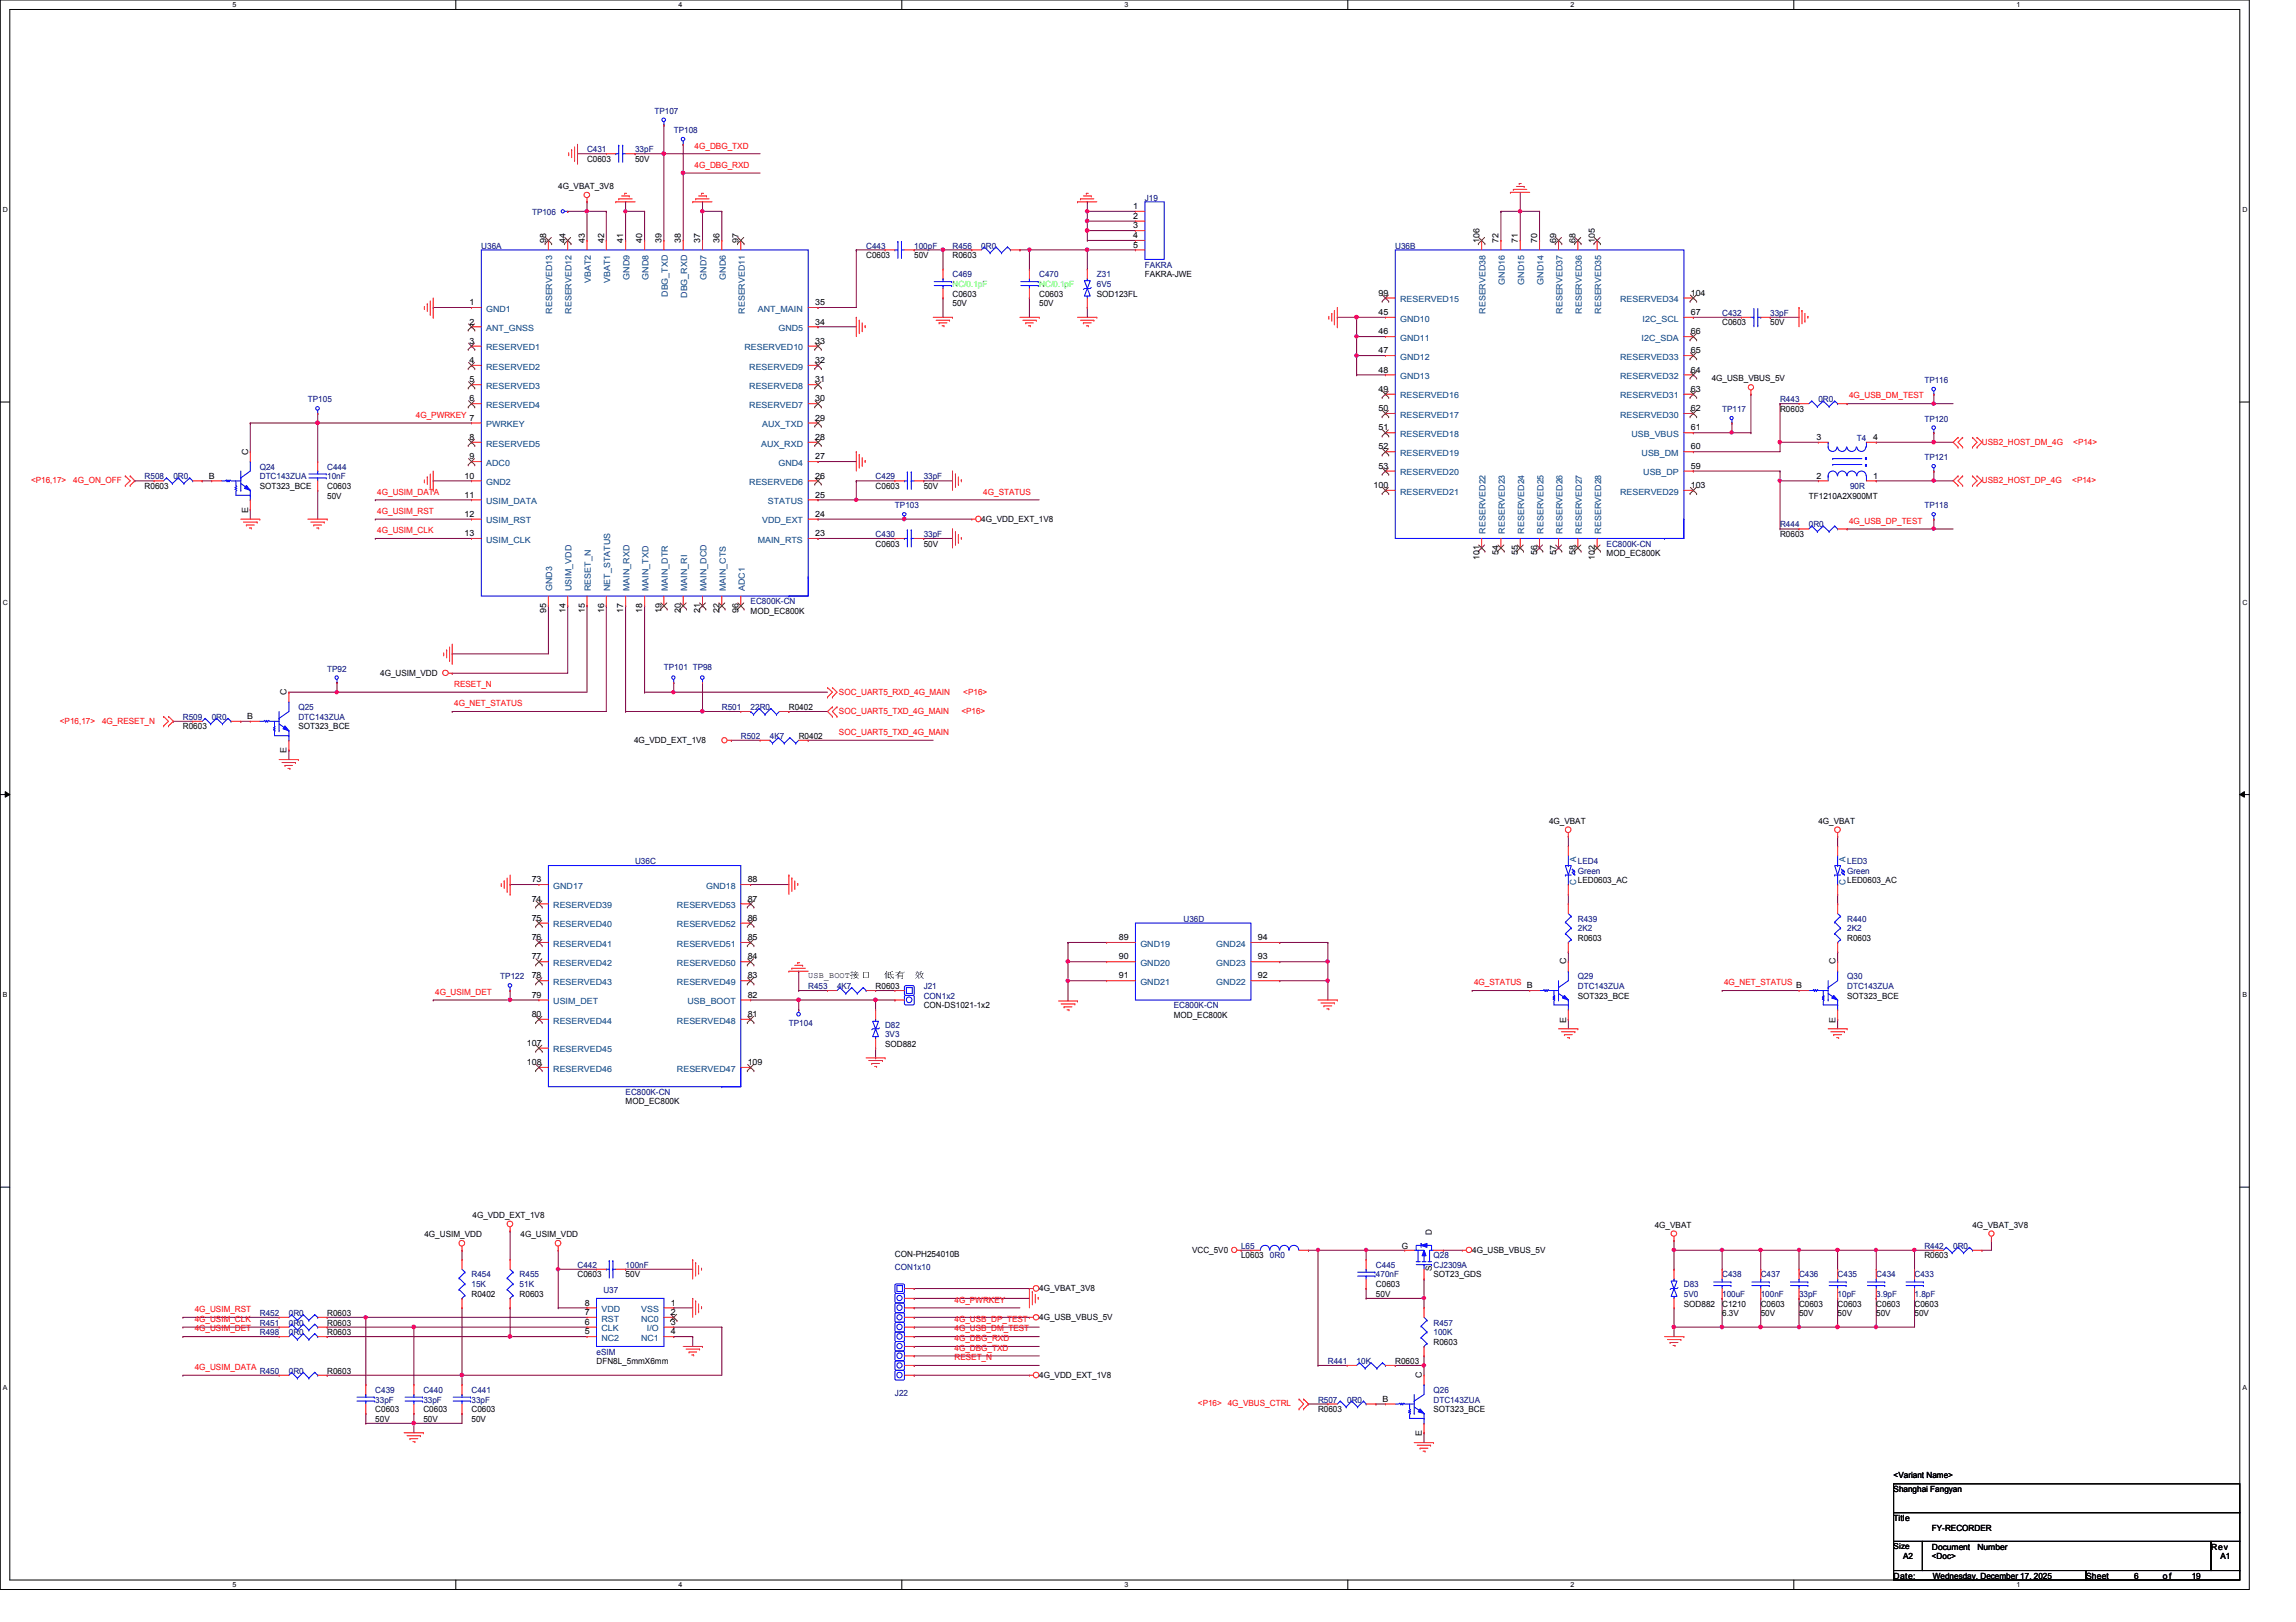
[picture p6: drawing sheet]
<svg xmlns="http://www.w3.org/2000/svg" width="297mm" height="210mm" viewBox="0 0 297 210" stroke-linecap="round" stroke-linejoin="round" font-family="sans-serif">
<defs><g id="words">
<g font-size="1.1" fill="#00007f">
<text x="84.7" y="14.7">TP107</text>
<text x="87.2" y="17.2">TP108</text>
<text x="75.9" y="19.7">C431</text>
<text x="82.2" y="19.7">33pF</text>
<text x="68.8" y="27.8">TP106</text>
<text x="148.1" y="26">J19</text>
<text x="62.3" y="32.2">U36A</text>
<text x="112.1" y="32.2">C443</text>
<text x="118.3" y="32.2">100pF</text>
<text x="123.2" y="35.9">C469</text>
<text x="123.2" y="32.2">R456</text>
<text x="127" y="32.2">0R0</text>
<text x="134.4" y="35.9">C470</text>
<text x="141.9" y="35.9">Z31</text>
<text x="148.1" y="34.6">FAKRA</text>
<text x="180.5" y="32.2">U36B</text>
<text x="141.9" y="37.1">6V5</text>
<text x="222.8" y="40.9">C432</text>
<text x="229" y="40.9">33pF</text>
<text x="39.8" y="52.1">TP105</text>
<text x="222.8" y="53.3">TP117</text>
<text x="230.3" y="52.1">R443</text>
<text x="235.2" y="52.1">0R0</text>
<text x="249" y="49.6">TP116</text>
<text x="240.2" y="57.1">T4</text>
<text x="249" y="54.6">TP120</text>
<text x="249" y="59.5">TP121</text>
<text x="18.7" y="62">R508</text>
<text x="22.4" y="62">0R0</text>
<text x="33.6" y="60.8">Q24</text>
<text x="33.6" y="62">DTC143ZUA</text>
<text x="42.3" y="60.8">C444</text>
<text x="42.3" y="62">10nF</text>
<text x="113.3" y="62">C429</text>
<text x="115.8" y="65.7">TP103</text>
<text x="119.5" y="62">33pF</text>
<text x="239.3" y="63.3">90R</text>
<text x="249" y="65.7">TP118</text>
<text x="113.3" y="69.5">C430</text>
<text x="119.5" y="69.5">33pF</text>
<text x="207.9" y="70.7">EC800K-CN</text>
<text x="230.3" y="68.2">R444</text>
<text x="234" y="68.2">0R0</text>
<text x="97.1" y="78.2">EC800K-CN</text>
<text x="42.3" y="86.9">TP92</text>
<text x="85.9" y="86.7">TP101 TP98</text>
<text x="23.7" y="93.1">R509</text>
<text x="27.4" y="93.1">0R0</text>
<text x="38.6" y="91.9">Q25</text>
<text x="38.6" y="93.1">DTC143ZUA</text>
<text x="93.4" y="91.9">R501</text>
<text x="95.8" y="95.6">R502</text>
<text x="97.1" y="91.9">22R0</text>
<text x="99.6" y="95.6">4K7</text>
<text x="82.2" y="111.8">U36C</text>
<text x="204.1" y="111.8">LED4</text>
<text x="204.1" y="113.1">Green</text>
<text x="239" y="111.8">LED3</text>
<text x="239" y="113.1">Green</text>
<text x="153.1" y="119.3">U36D</text>
<text x="204.1" y="119.3">R439</text>
<text x="239" y="119.3">R440</text>
<text x="204.1" y="120.5">2K2</text>
<text x="239" y="120.5">2K2</text>
<text x="64.7" y="126.7">TP122</text>
<text x="104.6" y="128">R453</text>
<text x="108.3" y="128">4K7</text>
<text x="119.5" y="128">J21</text>
<text x="119.5" y="129.2">CON1x2</text>
<text x="151.8" y="130.5">EC800K-CN</text>
<text x="204.1" y="126.7">Q29</text>
<text x="204.1" y="128">DTC143ZUA</text>
<text x="239" y="126.7">Q30</text>
<text x="239" y="128">DTC143ZUA</text>
<text x="102.1" y="132.7">TP104</text>
<text x="114.5" y="133">D82</text>
<text x="114.5" y="134.2">3V3</text>
<text x="80.9" y="141.7">EC800K-CN</text>
<text x="160.6" y="161.6">L65</text>
<text x="249" y="161.6">R442</text>
<text x="252.7" y="161.6">0R0</text>
<text x="61" y="165.3">R454</text>
<text x="61" y="166.6">15K</text>
<text x="67.2" y="165.3">R455</text>
<text x="67.2" y="166.6">51K</text>
<text x="74.7" y="164.1">C442</text>
<text x="78.1" y="167.3">U37</text>
<text x="80.9" y="164.1">100nF</text>
<text x="115.8" y="164.3">CON1x10</text>
<text x="164.3" y="162.9">0R0</text>
<text x="178" y="164.1">C445</text>
<text x="178" y="165.3">470nF</text>
<text x="185.5" y="162.9">Q28</text>
<text x="185.5" y="164.1">CJ2309A</text>
<text x="217.8" y="166.6">D83</text>
<text x="217.8" y="167.8">5V0</text>
<text x="222.8" y="165.3">C438</text>
<text x="222.8" y="167.8">100uF</text>
<text x="227.8" y="165.3">C437</text>
<text x="227.8" y="167.8">100nF</text>
<text x="232.7" y="165.3">C436</text>
<text x="232.7" y="167.8">33pF</text>
<text x="237.7" y="165.3">C435</text>
<text x="237.7" y="167.8">10pF</text>
<text x="242.7" y="165.3">C434</text>
<text x="242.7" y="167.8">3.9pF</text>
<text x="247.7" y="165.3">C433</text>
<text x="247.7" y="167.8">1.8pF</text>
<text x="33.6" y="171.5">R451</text>
<text x="33.6" y="170.3">R452</text>
<text x="33.6" y="172.8">R498</text>
<text x="37.4" y="171.5">0R0</text>
<text x="37.4" y="170.3">0R0</text>
<text x="37.4" y="172.8">0R0</text>
<text x="185.5" y="171.5">R457</text>
<text x="185.5" y="172.8">100K</text>
<text x="33.6" y="177.8">R450</text>
<text x="37.4" y="177.8">0R0</text>
<text x="77.2" y="175.3">eSIM</text>
<text x="171.8" y="176.5">R441</text>
<text x="175.5" y="176.5">10K</text>
<text x="48.6" y="180.3">C439</text>
<text x="48.6" y="181.5">33pF</text>
<text x="54.8" y="180.3">C440</text>
<text x="54.8" y="181.5">33pF</text>
<text x="61" y="180.3">C441</text>
<text x="61" y="181.5">33pF</text>
<text x="115.8" y="180.6">J22</text>
<text x="170.5" y="181.5">R507</text>
<text x="174.3" y="181.5">0R0</text>
<text x="185.5" y="180.3">Q26</text>
<text x="185.5" y="181.5">DTC143ZUA</text>
</g>
<g font-size="1.1">
<text x="75.9" y="21">C0603</text>
<text x="82.2" y="21">50V</text>
<text x="72.2" y="24.4">4G_VBAT_3V8</text>
<text x="146.6" y="27.1">1</text>
<text x="146.6" y="28.3">2</text>
<text x="146.6" y="29.5">3</text>
<text x="70.7" y="31.5" transform="rotate(-90 70.7 31.5)">98</text>
<text x="73.1" y="31.5" transform="rotate(-90 73.1 31.5)">44</text>
<text x="75.6" y="31.5" transform="rotate(-90 75.6 31.5)">43</text>
<text x="78.1" y="31.5" transform="rotate(-90 78.1 31.5)">42</text>
<text x="80.6" y="31.5" transform="rotate(-90 80.6 31.5)">41</text>
<text x="83.1" y="31.5" transform="rotate(-90 83.1 31.5)">40</text>
<text x="85.6" y="31.5" transform="rotate(-90 85.6 31.5)">39</text>
<text x="88.1" y="31.5" transform="rotate(-90 88.1 31.5)">38</text>
<text x="90.6" y="31.5" transform="rotate(-90 90.6 31.5)">37</text>
<text x="93.1" y="31.5" transform="rotate(-90 93.1 31.5)">36</text>
<text x="95.5" y="31.5" transform="rotate(-90 95.5 31.5)">97</text>
<text x="112.1" y="33.4">C0603</text>
<text x="118.3" y="33.4">50V</text>
<text x="123.2" y="33.4">R0603</text>
<text x="146.6" y="30.8">4</text>
<text x="146.6" y="32">5</text>
<text x="148.1" y="35.9">FAKRA-JWE</text>
<text x="191.4" y="31.5" transform="rotate(-90 191.4 31.5)">106</text>
<text x="193.9" y="31.5" transform="rotate(-90 193.9 31.5)">72</text>
<text x="196.4" y="31.5" transform="rotate(-90 196.4 31.5)">71</text>
<text x="198.9" y="31.5" transform="rotate(-90 198.9 31.5)">70</text>
<text x="201.3" y="31.5" transform="rotate(-90 201.3 31.5)">69</text>
<text x="203.8" y="31.5" transform="rotate(-90 203.8 31.5)">68</text>
<text x="206.3" y="31.5" transform="rotate(-90 206.3 31.5)">105</text>
<text x="60.7" y="39.5">1</text>
<text x="60.7" y="42">2</text>
<text x="105.4" y="42">34</text>
<text x="105.4" y="39.5">35</text>
<text x="123.2" y="39.6">50V</text>
<text x="123.2" y="38.4">C0603</text>
<text x="134.4" y="39.6">50V</text>
<text x="134.4" y="38.4">C0603</text>
<text x="141.9" y="38.4">SOD123FL</text>
<text x="178.3" y="38.3">99</text>
<text x="178.3" y="40.8">45</text>
<text x="218.7" y="40.8">67</text>
<text x="218.7" y="38.3">104</text>
<text x="60.7" y="44.5">3</text>
<text x="60.7" y="47">4</text>
<text x="105.4" y="47">32</text>
<text x="105.4" y="44.5">33</text>
<text x="178.3" y="43.3">46</text>
<text x="178.3" y="45.7">47</text>
<text x="218.7" y="45.7">65</text>
<text x="218.7" y="43.3">66</text>
<text x="222.8" y="42.1">C0603</text>
<text x="229" y="42.1">50V</text>
<text x="60.7" y="49.5">5</text>
<text x="60.7" y="51.9">6</text>
<text x="105.4" y="51.9">30</text>
<text x="105.4" y="49.5">31</text>
<text x="178.3" y="48.2">48</text>
<text x="178.3" y="50.7">49</text>
<text x="178.3" y="53.2">50</text>
<text x="218.7" y="53.2">62</text>
<text x="218.7" y="50.7">63</text>
<text x="218.7" y="48.2">64</text>
<text x="221.4" y="49.3">4G_USB_VBUS_5V</text>
<text x="230.3" y="53.3">R0603</text>
<text x="32.1" y="58.8" transform="rotate(-90 32.1 58.8)">C</text>
<text x="60.7" y="54.4">7</text>
<text x="60.7" y="56.9">8</text>
<text x="60.7" y="59.4">9</text>
<text x="105.4" y="59.4">27</text>
<text x="105.4" y="56.9">28</text>
<text x="105.4" y="54.4">29</text>
<text x="178.3" y="55.7">51</text>
<text x="178.3" y="58.2">52</text>
<text x="218.7" y="58.2">60</text>
<text x="218.7" y="55.7">61</text>
<text x="235" y="56.9">3</text>
<text x="242.4" y="56.9">4</text>
<text x="18.7" y="63.3">R0603</text>
<text x="27" y="61.9">B</text>
<text x="33.6" y="63.3">SOT323_BCE</text>
<text x="42.3" y="64.5">50V</text>
<text x="42.3" y="63.3">C0603</text>
<text x="60.1" y="61.9">10</text>
<text x="60.1" y="64.4">11</text>
<text x="105.4" y="64.4">25</text>
<text x="105.4" y="61.9">26</text>
<text x="113.3" y="63.3">C0603</text>
<text x="119.5" y="63.3">50V</text>
<text x="177.7" y="63.2">100</text>
<text x="178.3" y="60.7">53</text>
<text x="218.7" y="63.2">103</text>
<text x="218.7" y="60.7">59</text>
<text x="234" y="64.5">TF1210A2X900MT</text>
<text x="235" y="61.9">2</text>
<text x="242.4" y="61.9">1</text>
<text x="32.1" y="66.3" transform="rotate(-90 32.1 66.3)">E</text>
<text x="60.1" y="66.9">12</text>
<text x="60.1" y="69.4">13</text>
<text x="105.4" y="69.4">23</text>
<text x="105.4" y="66.9">24</text>
<text x="113.3" y="70.7">C0603</text>
<text x="119.5" y="70.7">50V</text>
<text x="127" y="67.5">4G_VDD_EXT_1V8</text>
<text x="193.9" y="71.8" transform="rotate(-90 193.9 71.8)">54</text>
<text x="196.4" y="71.8" transform="rotate(-90 196.4 71.8)">55</text>
<text x="198.9" y="71.8" transform="rotate(-90 198.9 71.8)">56</text>
<text x="201.3" y="71.8" transform="rotate(-90 201.3 71.8)">57</text>
<text x="203.8" y="71.8" transform="rotate(-90 203.8 71.8)">58</text>
<text x="207.9" y="72">MOD_EC800K</text>
<text x="230.3" y="69.5">R0603</text>
<text x="191.4" y="72.5" transform="rotate(-90 191.4 72.5)">101</text>
<text x="206.3" y="72.5" transform="rotate(-90 206.3 72.5)">102</text>
<text x="70.7" y="79.3" transform="rotate(-90 70.7 79.3)">95</text>
<text x="73.1" y="79.3" transform="rotate(-90 73.1 79.3)">14</text>
<text x="75.6" y="79.3" transform="rotate(-90 75.6 79.3)">15</text>
<text x="78.1" y="79.3" transform="rotate(-90 78.1 79.3)">16</text>
<text x="80.6" y="79.3" transform="rotate(-90 80.6 79.3)">17</text>
<text x="83.1" y="79.3" transform="rotate(-90 83.1 79.3)">18</text>
<text x="85.6" y="79.3" transform="rotate(-90 85.6 79.3)">19</text>
<text x="88.1" y="79.3" transform="rotate(-90 88.1 79.3)">20</text>
<text x="90.6" y="79.3" transform="rotate(-90 90.6 79.3)">21</text>
<text x="93.1" y="79.3" transform="rotate(-90 93.1 79.3)">22</text>
<text x="95.5" y="79.3" transform="rotate(-90 95.5 79.3)">96</text>
<text x="97.1" y="79.5">MOD_EC800K</text>
<text x="37.1" y="90" transform="rotate(-90 37.1 90)">C</text>
<text x="49.2" y="87.4">4G_USIM_VDD</text>
<text x="23.7" y="94.4">R0603</text>
<text x="32" y="93">B</text>
<text x="38.6" y="94.4">SOT323_BCE</text>
<text x="102.1" y="91.9">R0402</text>
<text x="103.3" y="95.6">R0402</text>
<text x="37.1" y="97.5" transform="rotate(-90 37.1 97.5)">E</text>
<text x="82" y="96.1">4G_VDD_EXT_1V8</text>
<text x="200.4" y="106.6">4G_VBAT</text>
<text x="235.2" y="106.6">4G_VBAT</text>
<text x="68.8" y="114.2">73</text>
<text x="68.8" y="116.7">74</text>
<text x="68.8" y="119.2">75</text>
<text x="96.7" y="119.2">86</text>
<text x="96.7" y="116.7">87</text>
<text x="96.7" y="114.2">88</text>
<text x="204.1" y="114.3">LED0603_AC</text>
<text x="239" y="114.3">LED0603_AC</text>
<text x="68.8" y="121.7">76</text>
<text x="68.8" y="124.2">77</text>
<text x="96.7" y="124.2">84</text>
<text x="96.7" y="121.7">85</text>
<text x="144.7" y="121.7">89</text>
<text x="144.7" y="124.2">90</text>
<text x="162.7" y="124.2">93</text>
<text x="162.7" y="121.7">94</text>
<text x="202.6" y="124.8" transform="rotate(-90 202.6 124.8)">C</text>
<text x="204.1" y="121.8">R0603</text>
<text x="237.4" y="124.8" transform="rotate(-90 237.4 124.8)">C</text>
<text x="239" y="121.8">R0603</text>
<text x="68.8" y="126.6">78</text>
<text x="68.8" y="129.1">79</text>
<text x="68.8" y="131.6">80</text>
<text x="96.7" y="131.6">81</text>
<text x="96.7" y="129.1">82</text>
<text x="96.7" y="126.6">83</text>
<text x="104.6" y="126.6">USB_BOOT锂锂</text>
<text x="113.3" y="128">R0603</text>
<text x="114.3" y="126.6">低有</text>
<text x="118.2" y="126.6">效</text>
<text x="119.5" y="130.5">CON-DS1021-1x2</text>
<text x="144.7" y="126.6">91</text>
<text x="151.8" y="131.7">MOD_EC800K</text>
<text x="162.7" y="126.6">92</text>
<text x="197.5" y="127.9">B</text>
<text x="204.1" y="129.2">SOT323_BCE</text>
<text x="232.4" y="127.9">B</text>
<text x="239" y="129.2">SOT323_BCE</text>
<text x="68.2" y="135.3">107</text>
<text x="68.2" y="137.8">108</text>
<text x="96.7" y="137.8">109</text>
<text x="114.5" y="135.5">SOD882</text>
<text x="202.6" y="132.3" transform="rotate(-90 202.6 132.3)">E</text>
<text x="237.4" y="132.3" transform="rotate(-90 237.4 132.3)">E</text>
<text x="80.9" y="142.9">MOD_EC800K</text>
<text x="54.9" y="160.1">4G_USIM_VDD</text>
<text x="61.1" y="157.6">4G_VDD_EXT_1V8</text>
<text x="67.3" y="160.1">4G_USIM_VDD</text>
<text x="181.4" y="161.6">G</text>
<text x="185.2" y="159.8" transform="rotate(-90 185.2 159.8)">D</text>
<text x="214.1" y="158.9">4G_VBAT</text>
<text x="255.2" y="158.9">4G_VBAT_3V8</text>
<text x="61" y="167.8">R0402</text>
<text x="67.2" y="167.8">R0603</text>
<text x="74.7" y="165.3">C0603</text>
<text x="80.9" y="165.3">50V</text>
<text x="115.8" y="162.7">CON-PH254010B</text>
<text x="134.4" y="167.1">4G_VBAT_3V8</text>
<text x="154.2" y="162.1">VCC_5V0</text>
<text x="160.6" y="162.9">L0603</text>
<text x="178" y="167.8">50V</text>
<text x="178" y="166.6">C0603</text>
<text x="185.2" y="164.5" transform="rotate(-90 185.2 164.5)">S</text>
<text x="185.5" y="165.3">SOT23_GDS</text>
<text x="190.5" y="162.1">4G_USB_VBUS_5V</text>
<text x="249" y="162.9">R0603</text>
<text x="42.3" y="171.5">R0603</text>
<text x="42.3" y="170.3">R0603</text>
<text x="42.3" y="172.8">R0603</text>
<text x="75.6" y="169">8</text>
<text x="75.6" y="170.2">7</text>
<text x="75.6" y="171.4">6</text>
<text x="75.6" y="172.7">5</text>
<text x="86.8" y="169">1</text>
<text x="86.8" y="170.2">2</text>
<text x="86.8" y="171.4">3</text>
<text x="86.8" y="172.7">4</text>
<text x="134.4" y="170.8">4G_USB_VBUS_5V</text>
<text x="217.8" y="169.1">SOD882</text>
<text x="222.8" y="170.3">6.3V</text>
<text x="222.8" y="169.1">C1210</text>
<text x="227.8" y="170.3">50V</text>
<text x="227.8" y="169.1">C0603</text>
<text x="232.7" y="170.3">50V</text>
<text x="232.7" y="169.1">C0603</text>
<text x="237.7" y="170.3">50V</text>
<text x="237.7" y="169.1">C0603</text>
<text x="242.7" y="170.3">50V</text>
<text x="242.7" y="169.1">C0603</text>
<text x="247.7" y="170.3">50V</text>
<text x="247.7" y="169.1">C0603</text>
<text x="42.3" y="177.8">R0603</text>
<text x="77.2" y="176.5">DFN8L_5mmX6mm</text>
<text x="134.4" y="178.3">4G_VDD_EXT_1V8</text>
<text x="180.5" y="176.5">R0603</text>
<text x="183.9" y="178.3" transform="rotate(-90 183.9 178.3)">C</text>
<text x="185.5" y="174">R0603</text>
<text x="48.6" y="184">50V</text>
<text x="48.6" y="182.8">C0603</text>
<text x="54.8" y="184">50V</text>
<text x="54.8" y="182.8">C0603</text>
<text x="61" y="184">50V</text>
<text x="61" y="182.8">C0603</text>
<text x="170.5" y="182.8">R0603</text>
<text x="178.9" y="181.4">B</text>
<text x="183.9" y="185.8" transform="rotate(-90 183.9 185.8)">E</text>
<text x="185.5" y="182.8">SOT323_BCE</text>
<text x="245" y="191.2">&lt;Variant Name&gt;</text>
<text x="245" y="193.1">Shanghai Fangyan</text>
<text x="245" y="196.8">Title</text>
<text x="245" y="200.4">Size</text>
<text x="246.2" y="201.8">A2</text>
<text x="249.9" y="200.5">Document</text>
<text x="249.9" y="201.8">&lt;Doc&gt;</text>
<text x="249.9" y="198.1">FY-RECORDER</text>
<text x="255.8" y="200.5">Number</text>
<text x="286" y="200.5">Rev</text>
<text x="287.3" y="201.8">A1</text>
<text x="245" y="204.3">Date:</text>
<text x="250.1" y="204.3">Wednesday, December 17, 2025</text>
<text x="269.9" y="204.3">Sheet</text>
<text x="276.1" y="204.3">6</text>
<text x="279.8" y="204.3">o f</text>
<text x="283.5" y="204.3">19</text>
</g>
<g font-size="1.1" fill="#f00">
<text x="89.9" y="21.7">4G_DBG_RXD</text>
<text x="89.9" y="19.2">4G_DBG_TXD</text>
<text x="239.2" y="51.6">4G_USB_DM_TEST</text>
<text x="53.8" y="54.1">4G_PWRKEY</text>
<text x="256.4" y="57.5">USB2_HOST_DM_4G</text>
<text x="268.2" y="57.5">&lt;P14&gt;</text>
<text x="4" y="62.5">&lt;P16,17&gt;</text>
<text x="9.5" y="62.5">4G_ON_OFF</text>
<text x="48.8" y="64">4G_USIM_DATA</text>
<text x="127.2" y="64">4G_STATUS</text>
<text x="256.4" y="62.5">USB2_HOST_DP_4G</text>
<text x="268.1" y="62.5">&lt;P14&gt;</text>
<text x="48.8" y="66.5">4G_USIM_RST</text>
<text x="48.8" y="69">4G_USIM_CLK</text>
<text x="239.2" y="67.8">4G_USB_DP_TEST</text>
<text x="58.8" y="88.9">RESET_N</text>
<text x="108.5" y="89.9">SOC_UART5_RXD_4G_MAIN</text>
<text x="124.6" y="89.9">&lt;P16&gt;</text>
<text x="7.7" y="93.6">&lt;P16,17&gt;</text>
<text x="13.2" y="93.6">4G_RESET_N</text>
<text x="58.8" y="91.4">4G_NET_STATUS</text>
<text x="108.5" y="95.1">SOC_UART5_TXD_4G_MAIN</text>
<text x="108.5" y="92.4">SOC_UART5_TXD_4G_MAIN</text>
<text x="124.4" y="92.4">&lt;P16&gt;</text>
<text x="56.3" y="128.7">4G_USIM_DET</text>
<text x="190.7" y="127.5">4G_STATUS</text>
<text x="223.1" y="127.5">4G_NET_STATUS</text>
<text x="25.2" y="169.8">4G_USIM_RST</text>
<text x="25.2" y="171.1">4G_USIM_CLK</text>
<text x="25.2" y="172.3">4G_USIM_DET</text>
<text x="123.5" y="168.6">4G_PWRKEY</text>
<text x="123.5" y="171.1">4G_USB_DP_TEST</text>
<text x="123.5" y="172.3">4G_USB_DM_TEST</text>
<text x="123.5" y="173.6">4G_DBG_RXD</text>
<text x="25.2" y="177.3">4G_USIM_DATA</text>
<text x="123.5" y="174.8">4G_DBG_TXD</text>
<text x="123.5" y="176">RESET_N</text>
<text x="155" y="182">&lt;P16&gt; 4G_VBUS_CTRL</text>
</g>
<g font-size="1.1" fill="#003f7f">
<text x="62.9" y="40.3">GND1</text>
<text x="71.5" y="40.6" transform="rotate(-90 71.5 40.6)">RESERVED13</text>
<text x="74" y="40.6" transform="rotate(-90 74 40.6)">RESERVED12</text>
<text x="76.5" y="36.6" transform="rotate(-90 76.5 36.6)">VBAT2</text>
<text x="78.9" y="36.6" transform="rotate(-90 78.9 36.6)">VBAT1</text>
<text x="81.4" y="36.2" transform="rotate(-90 81.4 36.2)">GND9</text>
<text x="83.9" y="36.2" transform="rotate(-90 83.9 36.2)">GND8</text>
<text x="86.4" y="38.4" transform="rotate(-90 86.4 38.4)">DBG_TXD</text>
<text x="88.9" y="38.6" transform="rotate(-90 88.9 38.6)">DBG_RXD</text>
<text x="91.4" y="36.2" transform="rotate(-90 91.4 36.2)">GND7</text>
<text x="93.9" y="36.2" transform="rotate(-90 93.9 36.2)">GND6</text>
<text x="96.3" y="40.6" transform="rotate(-90 96.3 40.6)">RESERVED11</text>
<text x="98" y="40.3">ANT_MAIN</text>
<text x="181.1" y="39.1">RESERVED15</text>
<text x="181.1" y="41.6">GND10</text>
<text x="192.2" y="40.6" transform="rotate(-90 192.2 40.6)">RESERVED38</text>
<text x="194.7" y="36.8" transform="rotate(-90 194.7 36.8)">GND16</text>
<text x="197.2" y="36.8" transform="rotate(-90 197.2 36.8)">GND15</text>
<text x="199.7" y="36.8" transform="rotate(-90 199.7 36.8)">GND14</text>
<text x="202.1" y="40.6" transform="rotate(-90 202.1 40.6)">RESERVED37</text>
<text x="204.6" y="40.6" transform="rotate(-90 204.6 40.6)">RESERVED36</text>
<text x="207.1" y="40.6" transform="rotate(-90 207.1 40.6)">RESERVED35</text>
<text x="209.6" y="39.1">RESERVED34</text>
<text x="212.5" y="41.6">I2C_SCL</text>
<text x="62.9" y="42.8">ANT_GNSS</text>
<text x="62.9" y="45.3">RESERVED1</text>
<text x="62.9" y="47.8">RESERVED2</text>
<text x="96.3" y="45.3">RESERVED10</text>
<text x="96.9" y="47.8">RESERVED9</text>
<text x="100.7" y="42.8">GND5</text>
<text x="181.1" y="44.1">GND11</text>
<text x="181.1" y="46.6">GND12</text>
<text x="209.6" y="46.6">RESERVED33</text>
<text x="212.4" y="44.1">I2C_SDA</text>
<text x="62.9" y="50.3">RESERVED3</text>
<text x="62.9" y="52.8">RESERVED4</text>
<text x="96.9" y="52.8">RESERVED7</text>
<text x="96.9" y="50.3">RESERVED8</text>
<text x="181.1" y="49.1">GND13</text>
<text x="181.1" y="51.6">RESERVED16</text>
<text x="209.6" y="51.6">RESERVED31</text>
<text x="209.6" y="49.1">RESERVED32</text>
<text x="62.9" y="55.3">PWRKEY</text>
<text x="62.9" y="57.8">RESERVED5</text>
<text x="98.5" y="57.8">AUX_RXD</text>
<text x="98.6" y="55.3">AUX_TXD</text>
<text x="181.1" y="54.1">RESERVED17</text>
<text x="181.1" y="56.6">RESERVED18</text>
<text x="181.1" y="59">RESERVED19</text>
<text x="209.6" y="54.1">RESERVED30</text>
<text x="211.1" y="56.6">USB_VBUS</text>
<text x="212.4" y="59">USB_DM</text>
<text x="62.9" y="60.3">ADC0</text>
<text x="62.9" y="62.8">GND2</text>
<text x="62.9" y="65.2">USIM_DATA</text>
<text x="96.9" y="62.8">RESERVED6</text>
<text x="99.4" y="65.2">STATUS</text>
<text x="100.7" y="60.3">GND4</text>
<text x="181.1" y="61.5">RESERVED20</text>
<text x="181.1" y="64">RESERVED21</text>
<text x="209.6" y="64">RESERVED29</text>
<text x="212.6" y="61.5">USB_DP</text>
<text x="62.9" y="67.7">USIM_RST</text>
<text x="62.9" y="70.2">USIM_CLK</text>
<text x="98" y="70.2">MAIN_RTS</text>
<text x="98.6" y="67.7">VDD_EXT</text>
<text x="192.2" y="69" transform="rotate(-90 192.2 69)">RESERVED22</text>
<text x="194.7" y="69" transform="rotate(-90 194.7 69)">RESERVED23</text>
<text x="197.2" y="69" transform="rotate(-90 197.2 69)">RESERVED24</text>
<text x="199.7" y="69" transform="rotate(-90 199.7 69)">RESERVED25</text>
<text x="202.1" y="69" transform="rotate(-90 202.1 69)">RESERVED26</text>
<text x="204.6" y="69" transform="rotate(-90 204.6 69)">RESERVED27</text>
<text x="207.1" y="69" transform="rotate(-90 207.1 69)">RESERVED28</text>
<text x="71.5" y="76.5" transform="rotate(-90 71.5 76.5)">GND3</text>
<text x="74" y="76.5" transform="rotate(-90 74 76.5)">USIM_VDD</text>
<text x="76.5" y="76.5" transform="rotate(-90 76.5 76.5)">RESET_N</text>
<text x="78.9" y="76.5" transform="rotate(-90 78.9 76.5)">NET_STATUS</text>
<text x="81.4" y="76.5" transform="rotate(-90 81.4 76.5)">MAIN_RXD</text>
<text x="83.9" y="76.5" transform="rotate(-90 83.9 76.5)">MAIN_TXD</text>
<text x="86.4" y="76.5" transform="rotate(-90 86.4 76.5)">MAIN_DTR</text>
<text x="88.9" y="76.5" transform="rotate(-90 88.9 76.5)">MAIN_RI</text>
<text x="91.4" y="76.5" transform="rotate(-90 91.4 76.5)">MAIN_DCD</text>
<text x="93.9" y="76.5" transform="rotate(-90 93.9 76.5)">MAIN_CTS</text>
<text x="96.3" y="76.5" transform="rotate(-90 96.3 76.5)">ADC1</text>
<text x="203.9" y="111.5" transform="rotate(-90 203.9 111.5)">A</text>
<text x="238.8" y="111.5" transform="rotate(-90 238.8 111.5)">A</text>
<text x="71.6" y="115">GND17</text>
<text x="71.6" y="117.5">RESERVED39</text>
<text x="87.6" y="117.5">RESERVED53</text>
<text x="91.4" y="115">GND18</text>
<text x="203.9" y="114.5" transform="rotate(-90 203.9 114.5)">C</text>
<text x="238.8" y="114.5" transform="rotate(-90 238.8 114.5)">C</text>
<text x="71.6" y="120">RESERVED40</text>
<text x="71.6" y="122.5">RESERVED41</text>
<text x="71.6" y="125">RESERVED42</text>
<text x="87.6" y="125">RESERVED50</text>
<text x="87.6" y="122.5">RESERVED51</text>
<text x="87.6" y="120">RESERVED52</text>
<text x="147.5" y="122.5">GND19</text>
<text x="147.5" y="125">GND20</text>
<text x="157.3" y="125">GND23</text>
<text x="157.3" y="122.5">GND24</text>
<text x="71.6" y="127.5">RESERVED43</text>
<text x="71.6" y="130">USIM_DET</text>
<text x="87.6" y="127.5">RESERVED49</text>
<text x="88.9" y="130">USB_BOOT</text>
<text x="147.5" y="127.5">GND21</text>
<text x="157.3" y="127.5">GND22</text>
<text x="71.6" y="132.5">RESERVED44</text>
<text x="71.6" y="136.2">RESERVED45</text>
<text x="87.6" y="132.5">RESERVED48</text>
<text x="71.6" y="138.7">RESERVED46</text>
<text x="87.6" y="138.7">RESERVED47</text>
<text x="77.8" y="169.8">VDD</text>
<text x="77.8" y="171">RST</text>
<text x="77.8" y="172.3">CLK</text>
<text x="77.8" y="173.5">NC2</text>
<text x="82.9" y="171">NC0</text>
<text x="82.9" y="173.5">NC1</text>
<text x="83" y="169.8">VSS</text>
<text x="83.7" y="172.3">I/O</text>
</g>
<g font-size="1.1" fill="#01ff00">
<text x="123.2" y="37.1">NC/0.1pF</text>
<text x="134.4" y="37.1">NC/0.1pF</text>
</g>
<g font-size=".9">
<text x="30.1" y=".9">5</text>
<text x="87.8" y=".9">4</text>
<text x="145.5" y=".9">3</text>
<text x="203.2" y=".9">2</text>
<text x="260.9" y=".9">1</text>
<text x=".4" y="27.4">D</text>
<text x="290.1" y="27.4">D</text>
<text x=".4" y="78.2">C</text>
<text x="290.1" y="78.2">C</text>
<text x=".4" y="129">B</text>
<text x="290.1" y="129">B</text>
<text x=".4" y="179.8">A</text>
<text x="290.1" y="179.8">A</text>
<text x="30.1" y="205.4">5</text>
<text x="87.8" y="205.4">4</text>
<text x="145.5" y="205.4">3</text>
<text x="203.2" y="205.4">2</text>
<text x="260.9" y="205.4">1</text>
</g>
</g></defs>
<path d="M0 0h291v205.7h-291zM1.3 1.2h288.5v203.3h-288.5z" fill="none" stroke="#000" stroke-width=".13"/>
<g fill="#fff">
<path d="M30.1 .1h.5v1h-.5z"/>
<path d="M30.1 204.6h.5v1h-.5z"/>
</g>
<path d="M59 0v1.2M59 204.5v1.2" fill="none" stroke="#000" stroke-width=".13"/>
<g fill="#fff">
<path d="M87.8 .1h.5v1h-.5z"/>
<path d="M87.8 204.6h.5v1h-.5z"/>
</g>
<path d="M116.7 0v1.2M116.7 204.5v1.2" fill="none" stroke="#000" stroke-width=".13"/>
<g fill="#fff">
<path d="M145.5 .1h.5v1h-.5z"/>
<path d="M145.5 204.6h.5v1h-.5z"/>
</g>
<path d="M174.4 0v1.2M174.4 204.5v1.2" fill="none" stroke="#000" stroke-width=".13"/>
<g fill="#fff">
<path d="M203.2 .1h.5v1h-.5z"/>
<path d="M203.2 204.6h.5v1h-.5z"/>
</g>
<path d="M232.1 0v1.2M232.1 204.5v1.2" fill="none" stroke="#000" stroke-width=".13"/>
<g fill="#fff">
<path d="M260.9 .1h.5v1h-.5z"/>
<path d="M260.9 204.6h.5v1h-.5z"/>
<path d="M.4 26.6h.6v1h-.6z"/>
<path d="M290.1 26.6h.6v1h-.6z"/>
<path d="M.4 77.4h.6v1h-.6z"/>
<path d="M290.1 77.4h.6v1h-.6z"/>
</g>
<path d="M0 52h1.3M289.8 52h1.2" fill="none" stroke="#000" stroke-width=".13"/>
<g fill="#fff">
<path d="M.4 128.2h.6v1h-.6z"/>
<path d="M290.1 128.2h.6v1h-.6z"/>
</g>
<path d="M0 102.8h1.3M.7 102.4l.6 .4-.6 .4zM289.8 102.8l.6-.4v.8zM289.8 102.8h1.2" fill="none" stroke="#000" stroke-width=".13"/>
<path d="M.7 102.4l.6 .4-.6 .4zM289.8 102.8l.6-.4v.8z" fill="#000"/>
<g fill="#fff">
<path d="M.4 179h.5v1h-.5z"/>
<path d="M290.1 179h.6v1h-.6z"/>
</g>
<path d="M0 153.6h1.3M289.8 153.6h1.2" fill="none" stroke="#000" stroke-width=".13"/>
<path d="M72.2 164.3h.1M72.2 164.3h5M80.9 164.3h.1M80.9 164.3h8.7" fill="none" stroke="#7f003f" stroke-width=".13"/>
<path d="M72 164.1h.3l.1 .2-.1 .1-.1 .1-.2-.1z" fill-rule="evenodd" fill="#f0f"/>
<path d="M72 164.1h.3l.1 .2-.1 .1-.1 .1-.2-.1z" fill="none" stroke="#f0f" stroke-width=".13"/>
<path d="M47.3 179.2h.1M47.3 170.5h.1M47.3 170.5v8.7M47.3 170.5h28.6M72.2 164.3h.1M72.2 164.3v4.9" fill="none" stroke="#7f003f" stroke-width=".13"/>
<path d="M47.1 170.3h.4v.2v.1l-.2 .1-.2-.1z" fill-rule="evenodd" fill="#f0f"/>
<path d="M47.1 170.3h.4v.2v.1l-.2 .1-.2-.1z" fill="none" stroke="#f0f" stroke-width=".13"/>
<path d="M53.5 171.7h.1M53.5 171.7v7.5M53.5 171.7h22.4" fill="none" stroke="#7f003f" stroke-width=".13"/>
<path d="M53.4 171.6h.3l.1 .1-.1 .2-.2 .1-.1-.1z" fill-rule="evenodd" fill="#f0f"/>
<path d="M53.4 171.6h.3l.1 .1-.1 .2-.2 .1-.1-.1z" fill="none" stroke="#f0f" stroke-width=".13"/>
<path d="M59.8 178h.1M59.8 178v1.2M59.8 178h33.6" fill="none" stroke="#7f003f" stroke-width=".13"/>
<path d="M59.6 177.8h.3l.1 .1-.1 .2-.2 .1-.1-.1z" fill-rule="evenodd" fill="#f0f"/>
<path d="M59.6 177.8h.3l.1 .1-.1 .2-.2 .1-.1-.1z" fill="none" stroke="#f0f" stroke-width=".13"/>
<path d="M59.8 178h.1M59.8 169.2v8.8M66 173h.1M66 173h9.9" fill="none" stroke="#7f003f" stroke-width=".13"/>
<path d="M65.8 172.8h.3l.1 .1-.1 .2-.1 .1-.2-.1z" fill-rule="evenodd" fill="#f0f"/>
<path d="M65.8 172.8h.3l.1 .1-.1 .2-.1 .1-.2-.1z" fill="none" stroke="#f0f" stroke-width=".13"/>
<path d="M56 39.8h.1M56 39.8h5M140.7 31.1h.1M140.7 26.1h.1M140.7 31.1h6.2M140.7 26.1v1.2M219.1 58.5h.1M219.1 58.5h11.2M230.3 52.2h.1M230.3 52.2v5" fill="none" stroke="#7f003f" stroke-width=".13"/>
<path d="M230.1 57h.3l.1 .2-.1 .2h-.2h-.1z" fill-rule="evenodd" fill="#f0f"/>
<path d="M230.1 57h.3l.1 .2-.1 .2h-.2h-.1z" fill="none" stroke="#f0f" stroke-width=".13"/>
<path d="M140.7 29.8h.1M140.7 29.8h6.2" fill="none" stroke="#7f003f" stroke-width=".13"/>
<path d="M140.5 29.6h.3l.1 .2-.1 .2-.2 .1-.1-.1z" fill-rule="evenodd" fill="#f0f"/>
<path d="M140.5 29.6h.3l.1 .2-.1 .2-.2 .1-.1-.1z" fill="none" stroke="#f0f" stroke-width=".13"/>
<path d="M140.7 29.8h.1M140.7 29.8v1.3M230.3 57.2h.1M230.3 57.2v1.3M230.3 57.2h4.9M219.1 61h.1M219.1 61h11.2M230.3 61h.1M230.3 62.2h.1M230.3 61v7.5M230.3 62.2h4.9" fill="none" stroke="#7f003f" stroke-width=".13"/>
<path d="M230.1 62h.3l.1 .2-.1 .1-.2 .1-.1-.1z" fill-rule="evenodd" fill="#f0f"/>
<path d="M230.1 62h.3l.1 .2-.1 .1-.2 .1-.1-.1z" fill="none" stroke="#f0f" stroke-width=".13"/>
<path d="M140.7 28.6h.1M140.7 28.6h6.2M239 52.2h.1M239 52.2h11.2M242.7 57.2h.1M242.7 57.2h7.5" fill="none" stroke="#7f003f" stroke-width=".13"/>
<path d="M140.5 28.4h.3l.1 .2-.1 .1-.2 .1-.1-.1z" fill-rule="evenodd" fill="#f0f"/>
<path d="M140.5 28.4h.3l.1 .2-.1 .1-.2 .1-.1-.1z" fill="none" stroke="#f0f" stroke-width=".13"/>
<path d="M140.7 28.6h.1M140.7 28.6v1.2M242.7 62.2h.1M242.7 62.2h7.5" fill="none" stroke="#7f003f" stroke-width=".13"/>
<path d="M250 62h.3l.1 .2-.1 .1-.2 .1-.1-.1z" fill-rule="evenodd" fill="#f0f"/>
<path d="M250 62h.3l.1 .2-.1 .1-.2 .1-.1-.1z" fill="none" stroke="#f0f" stroke-width=".13"/>
<path d="M239 68.5h.1M239 68.5h11.2" fill="none" stroke="#7f003f" stroke-width=".13"/>
<path d="M250 68.3h.3l.1 .1-.1 .1-.2 .1-.1-.1z" fill-rule="evenodd" fill="#f0f"/>
<path d="M250 68.3h.3l.1 .1-.1 .1-.2 .1-.1-.1z" fill="none" stroke="#f0f" stroke-width=".13"/>
<path d="M140.7 27.3h.1M140.7 27.3h6.2" fill="none" stroke="#7f003f" stroke-width=".13"/>
<path d="M140.5 27.2h.3l.1 .1-.1 .2-.2 .1-.1-.1z" fill-rule="evenodd" fill="#f0f"/>
<path d="M140.5 27.2h.3l.1 .1-.1 .2-.2 .1-.1-.1z" fill="none" stroke="#f0f" stroke-width=".13"/>
<path d="M140.7 27.3h.1M140.7 27.3v1.3M219.1 41.1h.1M219.1 56h.1M219.1 41.1h6.2M219.1 56h5" fill="none" stroke="#7f003f" stroke-width=".13"/>
<path d="M223.9 55.8h.3v.2v.1l-.2 .1-.1-.1z" fill-rule="evenodd" fill="#f0f"/>
<path d="M223.9 55.8h.3v.2v.1l-.2 .1-.1-.1z" fill="none" stroke="#f0f" stroke-width=".13"/>
<g fill="none" stroke="#7f003f" stroke-width=".13">
<path d="M48.6 64.7h.1M48.6 67.2h.1M48.6 69.7h.1M48.6 64.7h12.4M48.6 67.2h12.4M48.6 69.7h12.4M56 62.2h.1M56 62.2h5M70.9 78.4h.1M70.9 78.4v6.2h-12.4M73.4 78.4h.1M73.4 78.4v8.7h-14.9"/>
<path d="M58.5 84.6h.1M58.5 87.1h.1M237.7 108.2h.1M237.7 108.2v1.3M165.6 122h.1M165.6 124.5h.1M165.6 122h6.2M171.8 122h.1M171.8 122v2.5h-6.2"/>
</g>
<path d="M171.6 124.3h.3l.1 .1-.1 .2h-.2h-.1z" fill-rule="evenodd" fill="#f0f"/>
<path d="M171.6 124.3h.3l.1 .1-.1 .2h-.2h-.1z" fill="none" stroke="#f0f" stroke-width=".13"/>
<path d="M78.4 78.4h.1M78.4 78.4v13.7h-19.9M58.5 92.1h.1M171.8 124.5h.1M171.8 124.5v2.4" fill="none" stroke="#7f003f" stroke-width=".13"/>
<path d="M171.6 126.8h.3l.1 .1-.1 .2h-.2h-.1z" fill-rule="evenodd" fill="#f0f"/>
<path d="M171.6 126.8h.3l.1 .1-.1 .2h-.2h-.1z" fill="none" stroke="#f0f" stroke-width=".13"/>
<path d="M250.2 51h.1M250.2 52.2h.1M250.2 51v1.2M250.2 52.2h2.5M80.9 78.4h.1M80.9 78.4v13.7M83.4 78.4h.1M83.4 78.4v11.2M165.6 126.9h.1M165.6 126.9h6.2M171.8 126.9h.1M171.8 126.9v2.5" fill="none" stroke="#7f003f" stroke-width=".13"/>
<path d="M250 52.1h.3l.1 .1-.1 .2-.2 .1-.1-.1z" fill-rule="evenodd" fill="#f0f"/>
<path d="M250 52.1h.3l.1 .1-.1 .2-.2 .1-.1-.1z" fill="none" stroke="#f0f" stroke-width=".13"/>
<g fill="none" stroke="#7f003f" stroke-width=".13">
<path d="M105.8 42.3h.1M105.8 42.3h5M250.2 61h.1M250.2 62.2h.1M250.2 61v1.2M250.2 62.2h2.5M138.2 122h.1M138.2 124.5h.1M138.2 122h5M138.2 122v4.9M138.2 124.5h5M23.7 170.5h.1"/>
<path d="M23.7 170.5h12.4M66 169.2h.1M66 169.2v3.8"/>
</g>
<path d="M138 124.3h.3l.1 .1-.1 .2h-.2h-.1z" fill-rule="evenodd" fill="#f0f"/>
<path d="M138 124.3h.3l.1 .1-.1 .2h-.2h-.1z" fill="none" stroke="#f0f" stroke-width=".13"/>
<path d="M138.2 126.9h.1M138.2 126.9h5" fill="none" stroke="#7f003f" stroke-width=".13"/>
<path d="M138 126.8h.3l.1 .1-.1 .2h-.2h-.1z" fill-rule="evenodd" fill="#f0f"/>
<path d="M138 126.8h.3l.1 .1-.1 .2h-.2h-.1z" fill="none" stroke="#f0f" stroke-width=".13"/>
<path d="M75.9 78.4h.1M75.9 78.4v11.2h-38.5M37.4 89.6h.1M43.6 88.3h.1M43.6 89.6h.1M43.6 88.3v1.3M138.2 126.9h.1M138.2 126.9v2.6M216.6 171.7h.1M216.6 169.2v3.8" fill="none" stroke="#7f003f" stroke-width=".13"/>
<path d="M43.4 89.4h.3l.1 .2-.1 .1-.1 .1-.2-.1z" fill-rule="evenodd" fill="#f0f"/>
<path d="M43.4 89.4h.3l.1 .2-.1 .1-.1 .1-.2-.1z" fill="none" stroke="#f0f" stroke-width=".13"/>
<path d="M105.8 59.7h.1M105.8 59.7h5M105.8 64.7h.1M105.8 64.7h5M190.5 128.2h.1M190.5 128.2h7.4M202.9 123.2h.1M202.9 123.2v1.3" fill="none" stroke="#7f003f" stroke-width=".13"/>
<path d="M110.6 64.5h.3l.1 .2-.1 .1-.2 .1-.1-.1z" fill-rule="evenodd" fill="#f0f"/>
<path d="M110.6 64.5h.3l.1 .2-.1 .1-.2 .1-.1-.1z" fill="none" stroke="#f0f" stroke-width=".13"/>
<path d="M105.8 67.2h.1M105.8 67.2h11.2" fill="none" stroke="#7f003f" stroke-width=".13"/>
<path d="M116.8 67h.3l.1 .1-.1 .2-.1 .1-.2-.1z" fill-rule="evenodd" fill="#f0f"/>
<path d="M116.8 67h.3l.1 .1-.1 .2-.1 .1-.2-.1z" fill="none" stroke="#f0f" stroke-width=".13"/>
<path d="M105.8 69.7h.1M105.8 69.7h10M216.6 171.7h.1M216.6 171.7h6.2" fill="none" stroke="#7f003f" stroke-width=".13"/>
<path d="M222.6 171.6h.3l.1 .1-.1 .2-.1 .1-.2-.1z" fill-rule="evenodd" fill="#f0f"/>
<path d="M222.6 171.6h.3l.1 .1-.1 .2-.1 .1-.2-.1z" fill="none" stroke="#f0f" stroke-width=".13"/>
<path d="M216.4 171.6h.3l.1 .1-.1 .2-.2 .1-.1-.1z" fill-rule="evenodd" fill="#f0f"/>
<path d="M216.4 171.6h.3l.1 .1-.1 .2-.2 .1-.1-.1z" fill="none" stroke="#f0f" stroke-width=".13"/>
<path d="M66 114.5h.1M66 114.5h3.7M202.9 131.9h.1M202.9 131.9v1.2M222.8 168h.1M222.8 171.7h.1M222.8 168v3.7M227.8 168h.1M227.8 168v3.7h-5" fill="none" stroke="#7f003f" stroke-width=".13"/>
<path d="M227.6 171.6h.3l.1 .1-.1 .2-.2 .1-.1-.1z" fill-rule="evenodd" fill="#f0f"/>
<path d="M227.6 171.6h.3l.1 .1-.1 .2-.2 .1-.1-.1z" fill="none" stroke="#f0f" stroke-width=".13"/>
<path d="M227.8 171.7h.1M227.8 171.7h4.9M237.7 168h.1M237.7 171.7h.1M237.7 168v3.7M242.7 168h.1M242.7 168v3.7h-5" fill="none" stroke="#7f003f" stroke-width=".13"/>
<path d="M242.5 171.6h.3l.1 .1-.1 .2-.1 .1-.2-.1z" fill-rule="evenodd" fill="#f0f"/>
<path d="M242.5 171.6h.3l.1 .1-.1 .2-.1 .1-.2-.1z" fill="none" stroke="#f0f" stroke-width=".13"/>
<path d="M232.7 161.8h.1M232.7 161.8v2.5M232.7 161.8h5M242.7 171.7h.1M242.7 171.7h5" fill="none" stroke="#7f003f" stroke-width=".13"/>
<path d="M237.5 161.6h.4l.1 .2-.1 .1-.2 .1-.2-.1z" fill-rule="evenodd" fill="#f0f"/>
<path d="M237.5 161.6h.4l.1 .2-.1 .1-.2 .1-.2-.1z" fill="none" stroke="#f0f" stroke-width=".13"/>
<path d="M232.6 161.6h.3l.1 .2-.1 .1-.2 .1-.1-.1z" fill-rule="evenodd" fill="#f0f"/>
<path d="M232.6 161.6h.3l.1 .2-.1 .1-.2 .1-.1-.1z" fill="none" stroke="#f0f" stroke-width=".13"/>
<path d="M232.7 168h.1M232.7 171.7h.1M232.7 168v3.7M232.7 171.7h5" fill="none" stroke="#7f003f" stroke-width=".13"/>
<path d="M237.5 171.6h.4l.1 .1-.1 .2-.2 .1-.2-.1z" fill-rule="evenodd" fill="#f0f"/>
<path d="M237.5 171.6h.4l.1 .1-.1 .2-.2 .1-.2-.1z" fill="none" stroke="#f0f" stroke-width=".13"/>
<path d="M232.6 171.6h.3l.1 .1-.1 .2-.2 .1-.1-.1z" fill-rule="evenodd" fill="#f0f"/>
<path d="M232.6 171.6h.3l.1 .1-.1 .2-.2 .1-.1-.1z" fill="none" stroke="#f0f" stroke-width=".13"/>
<path d="M75.9 26.1h.1M75.9 27.3h.1M75.9 26.1v5M75.9 27.3h2.5M78.4 27.3h.1M78.4 27.3v3.8M80.9 26.1h.1M80.9 26.1v1.2M237.7 123.2h.1M237.7 123.2v1.3M247.7 168h.1M247.7 168v3.7" fill="none" stroke="#7f003f" stroke-width=".13"/>
<path d="M80.7 27.2h.3l.1 .1-.1 .2-.1 .1-.2-.1z" fill-rule="evenodd" fill="#f0f"/>
<path d="M80.7 27.2h.3l.1 .1-.1 .2-.1 .1-.2-.1z" fill="none" stroke="#f0f" stroke-width=".13"/>
<path d="M56 129.4h.1M56 129.4h10M237.7 131.9h.1M237.7 131.9v1.2" fill="none" stroke="#7f003f" stroke-width=".13"/>
<path d="M65.8 129.2h.3l.1 .2-.1 .1-.1 .1-.2-.1z" fill-rule="evenodd" fill="#f0f"/>
<path d="M65.8 129.2h.3l.1 .2-.1 .1-.1 .1-.2-.1z" fill="none" stroke="#f0f" stroke-width=".13"/>
<path d="M247.7 161.8h.1M247.7 161.8v2.5" fill="none" stroke="#7f003f" stroke-width=".13"/>
<path d="M247.5 161.6h.3l.1 .2-.1 .1-.2 .1-.1-.1z" fill-rule="evenodd" fill="#f0f"/>
<path d="M247.5 161.6h.3l.1 .2-.1 .1-.2 .1-.1-.1z" fill="none" stroke="#f0f" stroke-width=".13"/>
<path d="M216.6 161.8h.1M216.6 161.8h6.2" fill="none" stroke="#7f003f" stroke-width=".13"/>
<path d="M222.6 161.6h.3l.1 .2-.1 .1-.1 .1-.2-.1z" fill-rule="evenodd" fill="#f0f"/>
<path d="M222.6 161.6h.3l.1 .2-.1 .1-.1 .1-.2-.1z" fill="none" stroke="#f0f" stroke-width=".13"/>
<path d="M216.4 161.6h.3l.1 .2-.1 .1-.2 .1-.1-.1z" fill-rule="evenodd" fill="#f0f"/>
<path d="M216.4 161.6h.3l.1 .2-.1 .1-.2 .1-.1-.1z" fill="none" stroke="#f0f" stroke-width=".13"/>
<path d="M216.6 164.3h.1M216.6 161.8v2.5M222.8 161.8h.1M222.8 161.8v2.5M222.8 161.8h9.9M227.8 161.8h.1M227.8 161.8v2.5" fill="none" stroke="#7f003f" stroke-width=".13"/>
<path d="M227.6 161.6h.3l.1 .2-.1 .1-.2 .1-.1-.1z" fill-rule="evenodd" fill="#f0f"/>
<path d="M227.6 161.6h.3l.1 .2-.1 .1-.2 .1-.1-.1z" fill="none" stroke="#f0f" stroke-width=".13"/>
<path d="M237.7 161.8h.1M237.7 161.8v2.5M237.7 161.8h5M242.7 161.8h.1M242.7 161.8v2.5" fill="none" stroke="#7f003f" stroke-width=".13"/>
<path d="M242.5 161.6h.3l.1 .2-.1 .1-.1 .1-.2-.1z" fill-rule="evenodd" fill="#f0f"/>
<path d="M242.5 161.6h.3l.1 .2-.1 .1-.1 .1-.2-.1z" fill="none" stroke="#f0f" stroke-width=".13"/>
<path d="M73.4 27.3h.1M73.4 27.3h2.5M80.9 27.3h.1M80.9 27.3h2.5M80.9 27.3v3.8M83.4 27.3h.1M83.4 27.3v3.8M66 129.4h.1M66 129.4h3.7M242.7 161.8h.1M242.7 161.8h5" fill="none" stroke="#7f003f" stroke-width=".13"/>
<path d="M75.7 27.2h.4l.1 .1-.1 .2-.2 .1-.2-.1z" fill-rule="evenodd" fill="#f0f"/>
<path d="M75.7 27.2h.4l.1 .1-.1 .2-.2 .1-.2-.1z" fill="none" stroke="#f0f" stroke-width=".13"/>
<path d="M90.9 26.1h.1M90.9 26.1v1.2M222.8 128.2h.1M222.8 128.2h9.9M247.7 161.8h.1M247.7 161.8h2.5M256.4 161.8h.1M256.4 161.8h1.2" fill="none" stroke="#7f003f" stroke-width=".13"/>
<path d="M90.7 27.2h.3l.1 .1-.1 .2-.2 .1-.1-.1z" fill-rule="evenodd" fill="#f0f"/>
<path d="M90.7 27.2h.3l.1 .1-.1 .2-.2 .1-.1-.1z" fill="none" stroke="#f0f" stroke-width=".13"/>
<g fill="none" stroke="#7f003f" stroke-width=".13">
<path d="M90.9 27.3h.1M90.9 27.3h2.5M90.9 27.3v3.8M93.4 27.3h.1M93.4 27.3v3.8M196.7 27.3h.1M196.7 24.9v2.4M41.1 63.5h.1M41.1 63.5v3.7M110.8 62.2h.1M110.8 64.7h.1M110.8 62.2h5"/>
<path d="M110.8 62.2v2.5M110.8 64.7h23.6M117 67.2h.1M117 67.2h8.7M97.1 114.5h.1M97.1 114.5h5M66 159.3h.1M66 159.3v3.7M59.8 161.8h.1M59.8 161.8v1.2M118.3 168h.1M118.3 166.8h.1"/>
<path d="M118.3 169.2h.1M118.3 170.5h.1M118.3 171.7h.1M118.3 173h.1M118.3 174.2h.1M118.3 175.5h.1M118.3 176.7h.1M118.3 178h.1M118.3 168h14.9M118.3 166.8h14.9M118.3 169.2h13.6M118.3 170.5h14.9"/>
<path d="M118.3 171.7h16.1M118.3 173h16.1M118.3 174.2h16.1M118.3 175.5h16.1M118.3 176.7h16.1M118.3 178h14.9"/>
</g>
<path d="M196.5 27.2h.3l.1 .1-.1 .2-.2 .1-.1-.1z" fill-rule="evenodd" fill="#f0f"/>
<path d="M196.5 27.2h.3l.1 .1-.1 .2-.2 .1-.1-.1z" fill="none" stroke="#f0f" stroke-width=".13"/>
<g fill="none" stroke="#7f003f" stroke-width=".13">
<path d="M118.3 32.3h.1M118.3 32.3h3.7M122 32.3h.1M122 32.3v2.5M133.2 38.6h.1M133.2 38.6v2.5M194.2 27.3h.1M194.2 27.3h5M194.2 27.3v3.8M196.7 27.3h.1M196.7 27.3v3.8M199.2 27.3h.1"/>
<path d="M199.2 27.3v3.8M32.4 66h.1M32.4 66v1.2M119.5 62.2h.1M119.5 69.7h.1M119.5 62.2h3.7M119.5 69.7h3.7M37.4 97.1h.1M37.4 97.1v1.2M97.1 129.4h6.2M103.3 129.4h.1"/>
</g>
<path d="M121.8 32.1h.3l.1 .2-.1 .2-.1 .1-.2-.1z" fill-rule="evenodd" fill="#f0f"/>
<path d="M121.8 32.1h.3l.1 .2-.1 .2-.1 .1-.2-.1z" fill="none" stroke="#f0f" stroke-width=".13"/>
<path d="M122 32.3h.1M122 38.6h.1M122 32.3h3.7M122 38.6v2.5M131.9 32.3h.1M131.9 32.3h1.3" fill="none" stroke="#7f003f" stroke-width=".13"/>
<path d="M133 32.1h.3l.1 .2-.1 .2-.1 .1-.2-.1z" fill-rule="evenodd" fill="#f0f"/>
<path d="M133 32.1h.3l.1 .2-.1 .2-.1 .1-.2-.1z" fill="none" stroke="#f0f" stroke-width=".13"/>
<path d="M140.7 32.3h.1M140.7 32.3v2.5M140.7 32.3h6.2" fill="none" stroke="#7f003f" stroke-width=".13"/>
<path d="M140.5 32.1h.3l.1 .2-.1 .2-.2 .1-.1-.1z" fill-rule="evenodd" fill="#f0f"/>
<path d="M140.5 32.1h.3l.1 .2-.1 .2-.2 .1-.1-.1z" fill="none" stroke="#f0f" stroke-width=".13"/>
<path d="M105.8 39.8h.1M110.8 32.3h.1M110.8 32.3h3.7M110.8 32.3v7.5h-5M133.2 32.3h.1M133.2 32.3v2.5M133.2 32.3h7.5M23.7 171.7h.1M23.7 171.7h12.4M170.5 161.8h.1M170.5 161.8h6.2M170.5 161.8v14.9" fill="none" stroke="#7f003f" stroke-width=".13"/>
<path d="M170.4 161.6h.3v.2v.1l-.2 .1-.1-.1z" fill-rule="evenodd" fill="#f0f"/>
<path d="M170.4 161.6h.3v.2v.1l-.2 .1-.1-.1z" fill="none" stroke="#f0f" stroke-width=".13"/>
<path d="M85.9 16.2h.1M85.9 16.2v3.7M32.4 54.7h.1M32.4 54.7h8.7M184.2 165.5h.1M184.2 165.5v2.5" fill="none" stroke="#7f003f" stroke-width=".13"/>
<path d="M40.9 54.5h.3l.1 .2-.1 .2h-.1h-.2z" fill-rule="evenodd" fill="#f0f"/>
<path d="M40.9 54.5h.3l.1 .2-.1 .2h-.1h-.2z" fill="none" stroke="#f0f" stroke-width=".13"/>
<path d="M32.4 54.7h.1M32.4 54.7v3.8M41.1 54.7h.1M41.1 54.7v5M176.7 161.8h.1M176.7 161.8v1.2M176.7 161.8h5" fill="none" stroke="#7f003f" stroke-width=".13"/>
<path d="M176.6 161.6h.3v.2v.1l-.2 .1-.1-.1z" fill-rule="evenodd" fill="#f0f"/>
<path d="M176.6 161.6h.3v.2v.1l-.2 .1-.1-.1z" fill="none" stroke="#f0f" stroke-width=".13"/>
<path d="M176.7 168h.1M176.7 168h7.5" fill="none" stroke="#7f003f" stroke-width=".13"/>
<path d="M184 167.8h.4v.2v.1l-.2 .1-.2-.1z" fill-rule="evenodd" fill="#f0f"/>
<path d="M184 167.8h.4v.2v.1l-.2 .1-.2-.1z" fill="none" stroke="#f0f" stroke-width=".13"/>
<path d="M41.1 53.5h.1M41.1 54.7h.1M41.1 53.5v1.2M41.1 54.7h19.9M180.5 176.7h.1M184.2 168h.1M184.2 175.5h.1M184.2 168v1.2M184.2 175.5v1.2h-3.7" fill="none" stroke="#7f003f" stroke-width=".13"/>
<path d="M184 176.5h.4v.2v.1l-.2 .1-.2-.1z" fill-rule="evenodd" fill="#f0f"/>
<path d="M184 176.5h.4v.2v.1l-.2 .1-.2-.1z" fill="none" stroke="#f0f" stroke-width=".13"/>
<path d="M173 41.1h.1M173 41.1h2.5M184.2 176.7h.1M184.2 176.7v1.3" fill="none" stroke="#7f003f" stroke-width=".13"/>
<path d="M175.3 40.9h.3l.1 .1-.1 .2-.1 .1-.2-.1z" fill-rule="evenodd" fill="#f0f"/>
<path d="M175.3 40.9h.3l.1 .1-.1 .2-.1 .1-.2-.1z" fill="none" stroke="#f0f" stroke-width=".13"/>
<path d="M82.2 19.9h.1M82.2 19.9h3.7M85.9 19.9h.1M85.9 19.9v11.2M23.7 178h.1M23.7 178h12.4M169.3 161.8h.1M169.3 161.8h1.2M186.7 161.8h.1M186.7 161.8h2.5" fill="none" stroke="#7f003f" stroke-width=".13"/>
<path d="M85.7 19.7h.3l.1 .2-.1 .1-.2 .1-.1-.1z" fill-rule="evenodd" fill="#f0f"/>
<path d="M85.7 19.7h.3l.1 .2-.1 .1-.2 .1-.1-.1z" fill="none" stroke="#f0f" stroke-width=".13"/>
<g fill="none" stroke="#7f003f" stroke-width=".13">
<path d="M74.7 19.9h.1M74.7 19.9h3.7M175.5 48.5h.1M175.5 41.1h.1M175.5 46h.1M175.5 48.5h3.7M175.5 41.1v2.5M175.5 46v2.5M175.5 41.1h3.7M175.5 46h3.7M42.3 170.5h.1M42.3 171.7h.1"/>
<path d="M42.3 178h.1M42.3 170.5h5M42.3 171.7h11.2M42.3 178h17.5M72.2 161.8h.1M72.2 169.2h.1M72.2 161.8v2.5M72.2 169.2h3.7M87.2 173h.1M87.2 171.7h.1M87.2 171.7h6.2M87.2 173h2.4"/>
<path d="M89.6 173h.1M89.6 173v1.2M93.4 171.7h.1M93.4 171.7v6.3M53.5 182.9h.1M53.5 182.9v1.3M184.2 185.4h.1M184.2 185.4v1.3"/>
</g>
<path d="M175.3 45.9h.3l.1 .1-.1 .2h-.1h-.2z" fill-rule="evenodd" fill="#f0f"/>
<path d="M175.3 45.9h.3l.1 .1-.1 .2h-.1h-.2z" fill="none" stroke="#f0f" stroke-width=".13"/>
<path d="M175.5 43.6h.1M175.5 43.6h3.7" fill="none" stroke="#7f003f" stroke-width=".13"/>
<path d="M175.3 43.4h.3l.1 .1-.1 .2h-.1h-.2z" fill-rule="evenodd" fill="#f0f"/>
<path d="M175.3 43.4h.3l.1 .1-.1 .2h-.1h-.2z" fill="none" stroke="#f0f" stroke-width=".13"/>
<path d="M175.5 43.6h.1M175.5 43.6v2.4M47.3 182.9h.1M47.3 184.2h.1M47.3 182.9v1.3M53.5 184.2h.1M53.5 184.2v1.2M59.8 182.9h.1M59.8 182.9v1.3h-12.5" fill="none" stroke="#7f003f" stroke-width=".13"/>
<path d="M53.4 184h.3l.1 .1-.1 .2-.2 .1-.1-.1z" fill-rule="evenodd" fill="#f0f"/>
<path d="M53.4 184h.3l.1 .1-.1 .2-.2 .1-.1-.1z" fill="none" stroke="#f0f" stroke-width=".13"/>
<path d="M224.1 54.7h.1M224.1 54.7v1.3h2.4M226.5 56h.1M250.2 56h.1M250.2 57.2h.1M250.2 56v1.2M250.2 57.2h2.5" fill="none" stroke="#7f003f" stroke-width=".13"/>
<path d="M250 57h.3l.1 .2-.1 .2h-.2h-.1z" fill-rule="evenodd" fill="#f0f"/>
<path d="M250 57h.3l.1 .2-.1 .2h-.2h-.1z" fill="none" stroke="#f0f" stroke-width=".13"/>
<g fill="none" stroke="#7f003f" stroke-width=".13">
<path d="M88.4 18.7h.1M88.4 18.7v12.4M88.4 22.4h.1M88.4 22.4h9.9M250.2 67.2h.1M250.2 68.5h.1M250.2 67.2v1.3M250.2 68.5h2.5M94.6 95.8h.1M94.6 95.8h3.7M104.6 95.8h.1M104.6 95.8h16.1"/>
<path d="M202.9 108.2h.1M202.9 108.2v1.3M23.7 173h.1M23.7 173h12.4M42.3 173h.1M42.3 173h23.7"/>
</g>
<path d="M88.2 22.2h.3l.1 .2-.1 .1-.2 .1-.1-.1z" fill-rule="evenodd" fill="#f0f"/>
<path d="M88.2 22.2h.3l.1 .2-.1 .1-.2 .1-.1-.1z" fill="none" stroke="#f0f" stroke-width=".13"/>
<g fill="none" stroke="#7f003f" stroke-width=".13">
<path d="M85.9 19.9h.1M85.9 19.9h12.4M229 41.1h.1M229 41.1h3.7M230.3 52.2h.1M230.3 52.2h2.4M17.4 62.2h.1M17.4 62.2h2.5M26.2 62.2h.1M26.2 62.2h1.2M230.3 68.5h.1M230.3 68.5h2.4"/>
<path d="M22.4 93.3h.1M22.4 93.3h2.5M31.2 93.3h.1M31.2 93.3h1.2M80.9 92.1h.1M80.9 92.1h10M83.4 89.6h.1M83.4 89.6h23.7M87.2 88.3h.1M87.2 89.6h.1M87.2 88.3v1.3M102.1 92.1h.1"/>
<path d="M102.1 92.1h5M160.6 161.8h.1M160.6 161.8h1.2M216.6 160.5h.1M216.6 160.5v1.3M257.6 160.5h.1M257.6 160.5v1.3M169.3 181.7h.1M169.3 181.7h2.5"/>
</g>
<path d="M87 89.4h.3v.2v.1l-.2 .1-.1-.1z" fill-rule="evenodd" fill="#f0f"/>
<path d="M87 89.4h.3v.2v.1l-.2 .1-.1-.1z" fill="none" stroke="#f0f" stroke-width=".13"/>
<path d="M90.9 88.3h.1M90.9 92.1h.1M90.9 88.3v3.8M90.9 92.1h4.9" fill="none" stroke="#7f003f" stroke-width=".13"/>
<path d="M90.7 91.9h.3l.1 .1-.1 .2-.2 .1-.1-.1z" fill-rule="evenodd" fill="#f0f"/>
<path d="M90.7 91.9h.3l.1 .1-.1 .2-.2 .1-.1-.1z" fill="none" stroke="#f0f" stroke-width=".13"/>
<g fill="none" stroke="#7f003f" stroke-width=".13">
<path d="M140.7 39.8h.1M140.7 39.8v1.3M226.5 51h.1M226.5 51v5M202.9 117h.1M202.9 115.7v1.3M237.7 117h.1M237.7 115.7v1.3M66 128.2h.1M66 128.2v1.2M103.3 129.4h10M113.3 128.2h.1"/>
<path d="M113.3 129.4h.1M113.3 128.2h2.5M87.2 169.2h.1M87.2 169.2h2.4M170.5 176.7h.1M170.5 176.7h3.8M176.7 166.8h.1M176.7 166.8v1.2M178 181.7h.1M178 181.7h1.2"/>
</g>
<path d="M113.1 129.2h.3l.1 .2-.1 .1-.2 .1-.1-.1z" fill-rule="evenodd" fill="#f0f"/>
<path d="M113.1 129.2h.3l.1 .2-.1 .1-.2 .1-.1-.1z" fill="none" stroke="#f0f" stroke-width=".13"/>
<path d="M103.3 129.4h.1M103.3 129.4v1.3" fill="none" stroke="#7f003f" stroke-width=".13"/>
<path d="M103.1 129.2h.4v.2v.1l-.2 .1-.2-.1z" fill-rule="evenodd" fill="#f0f"/>
<path d="M103.1 129.2h.4v.2v.1l-.2 .1-.2-.1z" fill="none" stroke="#f0f" stroke-width=".13"/>
<path d="M103.3 125.7h.1M103.3 128.2h.1M103.3 125.7v2.5M103.3 128.2h3.8M113.3 129.4h.1M113.3 136.9h.1M113.3 129.4v1.3M113.3 135.6v1.3M113.3 129.4h2.5M115.8 129.4h.1" fill="none" stroke="#7f003f" stroke-width=".13"/>
<g fill="none" stroke="#f00" stroke-width=".13">
<path d="M73.6 19.8v.2M74 19.4h.1M74 19.4v1M74.3 19v1.8M74.7 18.7v2.4M54.9 39.9h.1M54.9 39.7v.2M55.3 39.3h.1M55.3 39.3v1M55.7 38.9v1.8M56 38.6v2.5M73.6 20h.1"/>
<path d="M74.3 20.8h.1M74.7 21.1h.1M75.9 26.1h.1M75.9 25.6v.5M79.7 26.1h.1M79.7 26.1h2.5M80 25.7h.1M80 25.7h1.8M80.4 25.4h1M80.8 25h.1M80.8 25h.3M81.4 25.4h.1"/>
<path d="M89.6 26.1h.1M89.6 26.1h2.5M90 25.7h.1M90 25.7h1.7M90.4 25.4h1M90.8 25h.1M90.8 25h.2M91.4 25.4h.1M139.4 26.1h.1M139.4 26.1h2.5M139.8 25.7h.1M139.8 25.7h1.7"/>
<path d="M140.2 25.4h1M140.5 25h.1M140.5 25h.3M141.2 25.4h.1M173 39.8v2.5M195.4 24.9h.1M195.4 24.9h2.5M195.8 24.5h.1M195.8 24.5h1.7M196.2 24.1h1M196.6 23.7h.1M196.6 23.7h.2"/>
<path d="M197.2 24.1h.1M232.7 39.8h.1M232.7 39.8v2.5M55.7 40.7h.1M56 41.1h.1M110.8 41.1h.1M110.8 58.5h.1M110.8 41.1v2.5M110.8 58.5v2.5M111.2 41.4h.1M111.2 58.8h.1M111.2 41.4v1.8"/>
<path d="M111.2 58.8v1.8M111.5 42.8h.1M111.5 41.8v1M111.5 59.2v1M111.9 42.2h.1M111.9 59.6h.1M111.9 42.2v.2M111.9 59.6v.3M120.7 41.1h2.5M121.1 41.4h1.7M121.5 41.8h.1M121.5 41.8h1"/>
<path d="M121.9 42.2h.2M122.1 42.2h.1M122.8 41.4h.1M123.2 41.1h.1M131.9 41.1h2.5M132.3 41.4h1.8M132.7 41.8h.1M132.7 41.8h1M133.1 42.2h.2M133.3 42.2h.1M134.1 41.4h.1M134.4 41.1h.1"/>
<path d="M139.4 41.1h2.5M139.8 41.4h1.7M140.2 41.8h.1M140.2 41.8h1M140.5 42.2h.3M140.8 42.2h.1M141.5 41.4h.1M141.9 41.1h.1M171.9 41.2h.1M171.9 40.9v.3M172.3 40.6h.1M172.3 40.6v1"/>
<path d="M172.6 41.9h.1M172.6 40.2v1.7M173 42.3h.1M226.5 51h.1M226.5 50.5v.5M233.1 40.2h.1M233.1 40.2v1.7M233.5 41.6h.1M233.5 40.6v1M233.9 40.9h.1M233.9 40.9v.3M253.3 56.6h.1"/>
<path d="M253.3 57.9h.1M253.3 56.6l-.6 .6 .6 .7M253.9 57.9h.1M253.9 56.6h.1M253.9 56.6l-.6 .6 .6 .7M255.2 57.9h.1M255.2 56.6h.1M255.2 56.6l.6 .6-.6 .7M255.8 57.9h.1M255.8 56.6h.1M255.8 56.6l.6 .6-.6 .7M16.2 61.6h.1"/>
<path d="M16.2 62.8h.1M16.2 61.6l.6 .6-.6 .6M16.8 62.8h.1M16.8 61.6h.1M16.8 61.6l.6 .6-.6 .6M31.2 67.2h2.4M31.5 67.6h1.8M31.9 67.9h.1M31.9 67.9h1M32.3 68.3h.2M32.5 68.3h.1M33.3 67.6h.1"/>
<path d="M33.6 67.2h.1M39.8 67.2h2.5M40.2 67.6h1.7M40.6 67.9h.1M40.6 67.9h1M41 68.3h.2M41.2 68.3h.1M41.9 67.6h.1M42.3 67.2h.1M54.9 62.4h.1M54.9 62.1v.3M55.3 61.7h.1"/>
<path d="M55.3 61.7v1M55.7 63.1h.1M55.7 61.3v1.8M56 63.5h.1M56 61v2.5M111.5 60.2h.1M123.2 61h.1M123.2 68.5h.1M123.2 61v2.5M123.2 68.5v2.4M123.6 61.3h.1M123.6 68.8h.1"/>
<path d="M123.6 61.3v1.8M123.6 68.8v1.8M124 62.7h.1M124 70.2h.1M124 61.7v1M124 69.2v1M124.4 62.1h.1M124.4 69.6h.1M124.4 62.1v.3M124.4 69.6v.2M125.7 67.2h.1M125.7 67.2h.5"/>
<path d="M253.3 61.6h.1M253.3 62.8h.1M253.3 61.6l-.6 .6 .6 .6M253.9 62.8h.1M253.9 61.6h.1M253.9 61.6l-.6 .6 .6 .6M255.2 62.8h.1M255.2 61.6h.1M255.2 61.6l.6 .6-.6 .6M255.8 62.8h.1M255.8 61.6h.1M255.8 61.6l.6 .6-.6 .6"/>
<path d="M21.2 92.7h.1M21.2 93.9h.1M21.2 92.7l.6 .6-.6 .6M21.8 93.9h.1M21.8 92.7h.1M21.8 92.7l.6 .6-.6 .6M36.1 98.3h2.5M36.5 98.7h1.7M36.9 99.1h.1M36.9 99.1h.9M37.3 99.4h.2M37.5 99.4h.1"/>
<path d="M38.2 98.7h.1M38.6 98.3h.1M57.4 84.8h.1M57.4 84.5v.3M57.8 84.1h.1M57.8 84.1v1M58 87.1h.5M58.2 85.5h.1M58.2 83.7v1.8M58.5 85.9h.1M58.5 87.1h.1M58.5 83.4v2.5"/>
<path d="M94.1 95.8h.5M94.6 95.8h.1M107.1 90.2h.1M107.1 89h.1M107.1 89l.6 .6-.6 .6M107.7 92.7h.1M107.7 91.5h.1M107.7 90.2h.1M107.7 89h.1M107.7 91.5l-.6 .6 .6 .6M107.7 89l.6 .6-.6 .6M108.3 91.5h.1"/>
<path d="M108.3 92.7h.1M108.3 91.5l-.6 .6 .6 .6M64.9 114.6h.1M64.9 114.3v.3M65.2 114h.1M65.2 114v1M65.6 115.4h.1M65.6 113.6v1.8M66 115.7h.1M66 113.2v2.5M102.1 113.2h.1M102.1 113.2v2.5"/>
<path d="M102.4 113.6h.1M102.4 113.6v1.8M102.8 115h.1M102.8 114v1M103.2 114.3h.1M103.2 114.3v.3M202.9 108.2h.1M202.9 107.8v.4M237.7 108.2h.1M237.7 107.8v.4M102.1 125.7h.1M102.1 125.7h2.5"/>
<path d="M102.4 125.3h.1M102.4 125.3h1.8M102.8 124.9h1M103.2 124.6h.1M103.2 124.6h.3M103.8 124.9h.1M112.1 136.9h2.4M112.4 137.2h1.8M112.8 137.6h.1M112.8 137.6h1M113.2 138h.2M113.4 138h.1"/>
<path d="M114.2 137.2h.1M114.5 136.9h.1M136.9 129.5h2.5M137.3 129.9h1.8M137.7 130.3h.1M137.7 130.3h1M138 130.7h.3M138.3 130.7h.1M139.1 129.9h.1M139.4 129.5h.1M170.5 129.4h2.5M170.9 129.8h1.7"/>
<path d="M171.3 130.2h.1M171.3 130.2h1M171.7 130.6h.2M171.9 130.6h.1M172.6 129.8h.1M173 129.4h.1M201.6 133.1h2.5M202 133.5h1.7M202.4 133.9h.1M202.4 133.9h1M202.8 134.3h.2M203 134.3h.1"/>
<path d="M203.7 133.5h.1M204.1 133.1h.1M236.5 133.1h2.5M236.9 133.5h1.7M237.2 133.9h.1M237.2 133.9h1M237.6 134.3h.3M237.9 134.3h.1M238.6 133.5h.1M239 133.1h.1M66 159.3h.1M66 158.8v.5"/>
<path d="M59.8 161.8h.1M59.8 161.3v.5M72.2 161.8h.1M72.2 161.3v.5M88.4 174.2h2.5M88.8 174.6h1.7M89.2 175h.1M89.2 175h.9M89.5 175.3h.2M89.6 168h.1M89.6 163h.1M89.6 163v2.5"/>
<path d="M89.6 168v2.5M89.7 175.3h.1M90 168.4h.1M90 163.4h.1M90 163.4v1.7M90 168.4v1.7M90.4 169.8h.1M90.4 164.8h.1M90.4 163.8v1M90.4 168.7v1.1M90.5 174.6h.1M90.8 169.1h.1"/>
<path d="M90.8 164.1h.1M90.8 164.1v.3M90.8 169.1v.3M90.9 174.2h.1M133.2 166.8h.1M133.2 170.5h.1M133.2 178h.1M133.2 166.8v2.4M133.2 166.8h.5M133.2 170.5h.5M133.2 178h.5M133.6 167.1h.1"/>
<path d="M133.6 167.1v1.8M133.9 168.5h.1M133.9 167.5v1M134.3 167.9h.1M134.3 167.9v.2M160.1 161.8h.5M160.6 161.8h.1M189.2 161.8h.1M189.2 161.8h.5M215.3 173h2.5M215.7 173.4h1.8M216.1 173.7h.1"/>
<path d="M216.1 173.7h1M216.4 174.1h.3M216.6 160.5h.1M216.6 160v.5M216.7 174.1h.1M217.5 173.4h.1M217.8 173h.1M257.6 160.5h.1M257.6 160v.5M52.3 185.4h2.5M52.7 185.8h1.7M53 186.2h.1"/>
<path d="M53 186.2h1.1M53.4 186.6h.3M53.7 186.6h.1M54.4 185.8h.1M54.8 185.4h.1M168.1 181.1h.1M168.1 182.3h.1M168.1 181.1l.6 .6-.6 .6M168.7 182.3h.1M168.7 181.1h.1M168.7 181.1l.6 .6-.6 .6M183 186.7h2.5"/>
<path d="M183.3 187h1.8M183.7 187.4h.1M183.7 187.4h1M184.1 187.8h.3M184.4 187.8h.1M185.1 187h.1M185.5 186.7h.1"/>
<circle cx="75.9" cy="25.2" r=".36"/>
<circle cx="226.5" cy="50.1" r=".34"/>
<circle cx="126.6" cy="67.2" r=".35"/>
<circle cx="57.6" cy="87.1" r=".36"/>
<circle cx="93.7" cy="95.8" r=".34"/>
<circle cx="202.9" cy="107.4" r=".37"/>
<circle cx="237.7" cy="107.4" r=".37"/>
<circle cx="66" cy="158.4" r=".37"/>
<circle cx="216.6" cy="159.6" r=".36"/>
<circle cx="257.6" cy="159.6" r=".34"/>
<circle cx="59.7" cy="160.9" r=".37"/>
<circle cx="72.2" cy="160.9" r=".37"/>
<circle cx="134" cy="166.7" r=".37"/>
<circle cx="134" cy="177.9" r=".37"/>
<circle cx="134" cy="170.5" r=".36"/>
<circle cx="159.7" cy="161.8" r=".34"/>
<circle cx="190.1" cy="161.8" r=".36"/>
</g>
<path d="M245 192h44.8v3.7h-44.8zM245 195.7h44.8v3.8h-44.8zM245 199.5h3.7v3.7h-3.7zM248.7 199.5h37.3v3.7h-37.3zM286 199.5h3.8v3.7h-3.8zM245 203.2h24.9v1.3h-24.9zM269.9 203.2h19.9v1.3h-19.9z" fill="none" stroke="#000" stroke-width=".13"/>
<path d="M201 130h1.9M201.6 127.8h.1M201.6 129.4h.1M201.6 128.6l1.3 .8M201.6 126.9v2.5M202.9 129.4h.1M202.9 125.7h.1M202.9 130.7h.1M202.9 130h.1M202.9 125.7v1.2l-1.3 .9M202.9 129.4v1.3" fill="none" stroke="#00f" stroke-width=".13"/>
<path d="M202.4 128.8l.5 .6-.8-.2z" fill="#00f"/>
<g fill="none" stroke="#00f" stroke-width=".13">
<path d="M117 62.2h.1M117 62.2h.4M117.4 61.1h.1M117.4 61.1v2.2M117.9 61.1h.1M117.9 62.2h.1M117.9 61.1v2.2M117.9 62.2h.4M250 66.4h.3l.1 .1-.1 .2-.2 .1-.1-.1zM250.2 67.2h.1M250.2 66.8v.4M237.4 113.2h.1"/>
<path d="M237.4 113.2h.7M237.7 112h.1M237.7 114.5h.1M237.7 110.7v1.3M237.7 113.2v1.3M238.2 112.5h.1M238.2 112.5l.4 .4M199.2 128.2h.4l.2-.1 .1 .2 .1-.2 .1 .2 .2-.2 .1 .1h1.2M201 128.2v.6l.2 .1-.3 .1 .3 .2-.3 .1 .3 .1-.2 .1v.5M202.4 128.8l.5 .6-.8-.2z"/>
</g>
<path d="M115.8 62.2h.1M115.8 62.2h1.2M118.3 62.2h1.2M119.5 62.2h.1M250.2 67.2h.1M197.9 128.2h.1M197.9 128.2h1.3M202.9 131.9h.1M202.9 124.5h.1M202.9 124.5v1.2M202.9 130.7v1.2" fill="none" stroke="#f00" stroke-width=".13"/>
<path d="M238.4 112.7l.1-.1 .1 .3z" fill-rule="evenodd" fill="#00f"/>
<path d="M238.4 112.7l.1-.1 .1 .3z" fill="none" stroke="#00f" stroke-width=".13"/>
<path d="M238.4 113.1l.1-.1 .1 .2z" fill-rule="evenodd" fill="#00f"/>
<g fill="none" stroke="#00f" stroke-width=".13">
<path d="M132.1 37h2.2M132.1 36.4h2.2M133.2 37h.1M133.2 36.1h.1M133.2 36.1v.3M133.2 37v.3M134.3 37h.1M134.3 36.4h.1M234.4 51.9h.1M234.4 51.9l-.4 .3M234.4 51.9l.7 .7M235.1 52.6h.1"/>
<path d="M235.9 51.9h.1M235.9 51.9l-.8 .7M235.9 51.9l.7 .7M236.6 52.6h.1M237.4 51.9h.1M237.4 51.9l-.8 .7M237.4 51.9l.3 .3M237.7 52.2h.1M250 55.2h.3l.1 .1-.1 .2-.2 .1-.1-.1zM250.2 56h.1M250.2 55.6v.4M237.4 112h.7l-.4 1.2z"/>
<path d="M238.2 112.9h.1M238.2 112.9l.4 .3M238.4 113.1l.1-.1 .1 .2zM108.7 127.8h.1M108.7 127.8l-.4 .4M108.7 127.8l.7 .8M109.4 128.6h.1M110.2 127.8h.1M110.2 127.8l-.8 .8M110.2 127.8l.7 .8M110.9 128.6h.1M111.7 127.8h.1"/>
<path d="M111.7 127.8l-.8 .8M111.7 127.8l.4 .4M112.1 128.2h.1M235.9 130h1.8M236.5 127.8h.1M236.5 129.4h.1M236.5 128.6l1.2 .8M236.5 126.9v2.5M237.7 129.4h.1M237.7 125.7h.1M237.7 130.7h.1M237.7 130h.1"/>
<path d="M237.7 125.7v1.2l-1.2 .9M237.7 129.4v1.3M78.4 164.3h.1M78.4 164.3h.4M78.8 163.2h.1M78.8 163.2v2.2M79.3 163.2h.1M79.3 164.3h.1M79.3 163.2v2.2M79.3 164.3h.4M175.6 165.1h2.3M175.6 164.6h2.3"/>
<path d="M176.7 165.1h.1M176.7 164.3h.1M176.7 164.3v.3M176.7 165.1v.4M177.9 165.1h.1M177.9 164.6h.1"/>
</g>
<g fill="none" stroke="#f00" stroke-width=".13">
<path d="M133.2 34.8h.1M133.2 38.6h.1M133.2 34.8v1.3M133.2 37.3v1.3M232.7 52.2h.1M232.7 52.2h1.3M237.7 52.2h1.3M239 52.2h.1M250.2 56h.1M237.7 109.5h.1M237.7 115.7h.1M237.7 109.5v1.2"/>
<path d="M237.7 114.5v1.2M107.1 128.2h.1M107.1 128.2h1.2M112.1 128.2h1.2M113.3 128.2h.1M77.2 164.3h.1M77.2 164.3h1.2M79.7 164.3h1.2M80.9 164.3h.1M176.7 163h.1M176.7 166.8h.1M176.7 163v1.3"/>
<path d="M176.7 165.5v1.3"/>
</g>
<path d="M237.2 128.8l.5 .6-.7-.2z" fill="#00f"/>
<g fill="none" stroke="#00f" stroke-width=".13">
<path d="M140.3 36.3h.8l-.8 2h.8zM140.7 38.3h.1M140.7 36.1h.1M140.7 36.1v.2M140.7 38.3v.3M141.2 37.2l-.1 .1h-.8l-.1 .2M226.9 39.9v2.3M227.4 39.9v2.3M226.5 41.1h.4M226.9 42.2h.1M226.9 41.1h.1M227.4 42.2h.1"/>
<path d="M227.4 41.1h.4M227.8 41.1h.1M21.5 61.8h.1M21.5 61.8l-.3 .4M21.5 61.8l.8 .8M22.3 62.6h.1M23.1 61.8h.1M23.1 61.8l-.8 .8M23.1 61.8l.7 .8M23.8 62.6h.1M24.6 61.8h.1M24.6 61.8l-.8 .8"/>
<path d="M24.6 61.8l.3 .4M24.9 62.2h.1M117 69.7h.1M117 69.7h.4M117.4 68.6h.1M117.4 68.6v2.2M117.9 68.6h.1M117.9 69.7h.1M117.9 68.6v2.2M117.9 69.7h.4M35.5 95.2h1.9M36.1 93h.1"/>
<path d="M36.1 94.6h.1M36.1 93.7l1.3 .9M36.1 92.1v2.5M37.4 94.6h.1M37.4 90.8h.1M37.4 95.8h.1M37.4 95.2h.1M37.4 90.8v1.3l-1.3 .9M37.4 94.6v1.2M146.9 119.5h14.9v9.9h-14.9zM234 128.2h.5l.2-.1v.2l.2-.2 .1 .2 .1-.2 .1 .1h1.3M235.9 128.2v.6l.1 .1-.2 .1 .2 .2-.2 .1 .2 .1-.1 .1v.5"/>
<path d="M237.2 128.8l.5 .6-.7-.2zM183.9 171.6h.1M183.9 173.1h.1M183.9 171.6l.7 .8M183.9 173.1l.7 .8M184.2 174.2h.1M184.2 170.5l.4 .4M184.6 170.9h.1M184.6 172.4h.1M184.6 173.9h.1M184.6 170.9l-.7 .7M184.6 172.4l-.7 .7"/>
<path d="M184.6 173.9l-.4 .3M236.6 166.4h2.2M236.6 165.9h2.2M237.7 166.4h.1M237.7 165.5h.1M237.7 165.5v.4M237.7 166.4v.4M238.8 166.4h.1M238.8 165.9h.1M251.8 161.4h.1M251.8 161.4l-.4 .4M251.8 161.4l.8 .7"/>
<path d="M252.6 162.1h.1M253.3 161.4h.1M253.3 161.4l-.7 .7M253.3 161.4l.7 .7M254 162.1h.1M254.8 161.4h.1M254.8 161.4l-.8 .7M254.8 161.4l.4 .4M255.2 161.8h.1"/>
</g>
<g fill="none" stroke="#f00" stroke-width=".13">
<path d="M140.7 39.8h.1M140.7 34.8h.1M140.7 34.8v1.3M140.7 38.6v1.2M225.3 41.1h.1M225.3 41.1h1.2M227.8 41.1h1.2M229 41.1h.1M19.9 62.2h.1M19.9 62.2h1.3M24.9 62.2h1.3M26.2 62.2h.1"/>
<path d="M115.8 69.7h.1M115.8 69.7h1.2M118.3 69.7h1.2M119.5 69.7h.1M143.2 122h.1M143.2 126.9h.1M143.2 124.5h.1M143.2 122h3.7M143.2 126.9h3.7M143.2 124.5h3.7M161.8 122h3.8M161.8 126.9h3.8"/>
<path d="M161.8 124.5h3.8M165.6 124.5h.1M165.6 122h.1M165.6 126.9h.1M232.7 128.2h.1M232.7 128.2h1.3M237.7 131.9h.1M237.7 124.5h.1M237.7 124.5v1.2M237.7 130.7v1.2M184.2 169.2h.1M184.2 175.5h.1"/>
<path d="M184.2 169.2v1.3M184.2 174.2v1.3M237.7 164.3h.1M237.7 168h.1M237.7 164.3v1.2M237.7 166.8v1.2M250.2 161.8h.1M250.2 161.8h1.2M255.2 161.8h1.2M256.4 161.8h.1"/>
</g>
<path d="M36.9 93.9l.5 .7-.8-.3z" fill="#00f"/>
<g fill="none" stroke="#00f" stroke-width=".13">
<path d="M85.7 15.3h.3l.1 .2-.1 .2h-.2h-.1zM85.9 16.2h.1M85.9 15.8v.4M88.2 17.8h.3l.1 .2-.1 .2h-.2h-.1zM88.4 18.7h.1M88.4 18.3v.4M72.7 27.2h.2l.1 .1-.1 .2-.1 .1-.1-.1zM73.1 27.3h.3M73.4 27.3h.1M234.4 68.1h.1M234.4 68.1l-.4 .4M234.4 68.1l.7 .7"/>
<path d="M235.1 68.8h.1M235.9 68.1h.1M235.9 68.1l-.8 .7M235.9 68.1l.7 .7M236.6 68.8h.1M237.4 68.1h.1M237.4 68.1l-.8 .7M237.4 68.1l.3 .4M237.7 68.5h.1M250 60.2h.3l.1 .1-.1 .2h-.2h-.1zM250.2 61h.1M250.2 60.6v.4"/>
<path d="M26.5 93h.1M26.5 93l-.3 .3M26.5 93l.8 .7M27.3 93.7h.1M28 93h.1M28 93l-.7 .7M28 93l.8 .7M28.8 93.7h.1M29.5 93h.1M29.5 93l-.7 .7M29.5 93l.4 .3M29.9 93.3h.1"/>
<path d="M33.6 93.3h.5l.1-.1 .2 .3 .1-.3 .1 .3 .2-.3 .1 .1h1.2M35.5 93.3v.6l.1 .2-.2 .1 .2 .1-.2 .1 .2 .2-.1 .1v.5M36.9 93.9l.5 .7-.8-.3zM202.5 119.3h.1M202.5 113.2h.1M202.5 119.3l.8 .8M202.5 113.2h.8M202.9 112h.1M202.9 114.5h.1M202.9 118.2l.4 .4M202.9 110.7v1.3M202.9 113.2v1.3"/>
<path d="M203.3 118.6h.1M203.3 118.6l-.8 .7M203.4 112.5h.1M203.4 112.5l.3 .4M112.9 132.2h.8l-.8 2h.8zM113.3 134.2h.1M113.3 131.9h.1M113.3 131.9v.3M113.3 134.2v.2M113.8 133l-.1 .1h-.8l-.1 .2M202.5 120.8h.1M202.5 120.8l.8 .8"/>
<path d="M202.9 122h.1M203.3 120.1h.1M203.3 121.6h.1M203.3 120.1l-.8 .7M203.3 121.6l-.4 .4M221.7 166.4h2.2M221.7 165.9h2.2M222.8 166.4h.1M222.8 165.5h.1M222.8 165.5v.4M222.8 166.4v.4M223.9 166.4h.1"/>
<path d="M223.9 165.9h.1M226.6 166.4h2.3M226.6 165.9h2.3M227.8 166.4h.1M227.8 165.5h.1M227.8 165.5v.4M227.8 166.4v.4M228.9 166.4h.1M228.9 165.9h.1"/>
</g>
<g fill="none" stroke="#f00" stroke-width=".13">
<path d="M85.9 16.2h.1M88.4 18.7h.1M73.4 27.3h.1M232.7 68.5h.1M232.7 68.5h1.3M237.7 68.5h1.3M239 68.5h.1M250.2 61h.1M24.9 93.3h.1M24.9 93.3h1.3M29.9 93.3h1.3M31.2 93.3h.1"/>
<path d="M32.4 93.3h.1M32.4 93.3h1.2M37.4 97.1h.1M37.4 89.6h.1M37.4 89.6v1.2M37.4 95.8v1.3M202.9 117h.1M202.9 117v1.2M113.3 135.6h.1M113.3 130.7h.1M113.3 130.7v1.2M113.3 134.4v1.2"/>
<path d="M202.9 123.2h.1M202.9 122v1.2M222.8 164.3h.1M222.8 168h.1M222.8 164.3v1.2M222.8 166.8v1.2M227.8 164.3h.1M227.8 168h.1M227.8 164.3v1.2M227.8 166.8v1.2"/>
</g>
<path d="M203.6 112.6l.1 .3-.2-.2z" fill-rule="evenodd" fill="#00f"/>
<path d="M203.6 112.6l.1 .3-.2-.2z" fill="none" stroke="#00f" stroke-width=".13"/>
<path d="M203.6 113l.1 .2-.2-.1z" fill-rule="evenodd" fill="#00f"/>
<g fill="none" stroke="#00f" stroke-width=".13">
<path d="M79.7 19.9h.1M79.7 19.9h.3M80 18.8h.1M80 18.8v2.2M80.6 18.8h.1M80.6 19.9h.1M80.6 18.8v2.2M80.6 19.9h.3M62.3 32.3h42.3v44.8h-42.3zM115.8 32.3h.1M115.8 32.3h.4M116.2 31.2h.1"/>
<path d="M116.2 31.2v2.2M116.6 31.2h.1M116.6 32.3h.1M116.6 31.2v2.2M116.6 32.3h.4M120.9 37h2.2M120.9 36.4h2.2M122 37h.1M122 36.1h.1M122 36.1v.3M122 37v.3M123.1 37h.1"/>
<path d="M123.1 36.4h.1M180.5 32.3h37.3v37.4h-37.3zM32.4 59.7h.1M32.4 59.7v1.3l-1.2 .8M236.5 57.2h.1M236.5 57.2v.7a.57 .57 0 0 0 .6 .5 .57 .57 0 0 0 .6-.6M237.1 59.4h.1M237.1 59.4h3.8M238.9 57.8a.57 .57 0 0 1-.6 .6 .57 .57 0 0 1-.6-.5M240.2 57.8a.59 .59 0 0 1-.6 .6 .59 .59 0 0 1-.6-.5M241.3 59.4h.1M241.3 59.2h.1"/>
<path d="M241.3 59.4h.2M241.3 59.2v.2M241.3 59.2h.2M241.4 57.8a.57 .57 0 0 1-.6 .6 .57 .57 0 0 1-.6-.5M241.5 57.2h.1M241.5 59.2h.1M241.5 59.4h.1M241.5 57.2v.7M241.5 59.2v.2M250 50.2h.3l.1 .1-.1 .2-.2 .1-.1-.1zM250.2 51h.1M250.2 50.6v.4"/>
<path d="M30.5 64.1h1.9M31.2 61.8h.1M31.2 63.5h.1M31.2 62.6l1.2 .9M31.2 61v2.5M32.4 63.5h.1M32.4 64.7h.1M32.4 64.1h.1M32.4 63.5v1.2M102.1 77.1h.1M104.6 74.7h.1M104.6 74.7v2.4h-2.5"/>
<path d="M215.3 69.7h.1M217.8 67.2h.1M217.8 67.2v2.5h-2.5M236.5 61.6h.1M236.5 61.6v.6M237.1 60.1h.1M237.1 60.1h3.8M237.7 61.6a.59 .59 0 0 0-.6-.6 .59 .59 0 0 0-.6 .6M238.9 61.6a.59 .59 0 0 0-.6-.6 .59 .59 0 0 0-.6 .6M240.2 61.6a.61 .61 0 0 0-.6-.7 .61 .61 0 0 0-.6 .7M241.3 60.1h.1M241.3 60.2h.1"/>
<path d="M241.3 60.1h.2M241.3 60.1v.1M241.3 60.2h.2M241.4 61.6a.59 .59 0 0 0-.6-.6 .59 .59 0 0 0-.6 .6M241.5 60.2h.1M241.5 60.1h.1M241.5 61.6h.1M241.5 60.1v.1M241.5 61.6v.6M43.4 87.5h.3l.1 .2-.1 .1-.1 .1-.2-.1zM43.6 88.3h.1M43.6 88v.3"/>
<path d="M97.1 92.1h.1M97.1 92.1l.4 .4M97.5 92.5h.1M98.2 91.7h.1M98.2 91.7l.8 .8M98.2 91.7l-.7 .8M99 92.5h.1M99.7 91.7h.1M99.7 91.7l.8 .8M99.7 91.7l-.7 .8M100.5 92.5h.1M100.8 92.1l-.3 .4"/>
<path d="M202.5 112h.8l-.4 1.2zM203.4 112.9h.1M203.4 112.9l.3 .3M203.6 113l.1 .2-.2-.1zM237.4 119.3h.1M237.4 119.3l.7 .8M237.7 118.2l.4 .4M238.1 118.6h.1M238.1 118.6l-.7 .7M65.8 127.4h.3l.1 .1-.1 .2-.1 .1-.2-.1zM66 128.2h.1M66 127.8v.4"/>
<path d="M117 127.7l.1-.1h1l.2 .1v1l-.2 .1h-1l-.1-.1zM117 128.9l.1-.1h1l.2 .1v1l-.2 .1h-1l-.1-.1zM117.3 127.8h.7v.8h-.7zM237.4 120.8h.1M237.4 120.8l.7 .8M237.7 122h.1M238.1 120.1h.1M238.1 121.6h.1M238.1 120.1l-.7 .7M238.1 121.6l-.4 .4M37.7 177.6h.1M37.7 171.4h.1"/>
<path d="M37.7 177.6l-.3 .4M37.7 177.6l.8 .8M37.7 171.4l-.3 .3M37.7 171.4l.8 .7M38.5 178.4h.1M38.5 172.1h.1M39.2 177.6h.1M39.2 171.4h.1M39.2 177.6l-.7 .8M39.2 177.6l.8 .8M39.2 171.4l-.7 .7M39.2 171.4l.8 .7"/>
<path d="M40 178.4h.1M40 172.1h.1M40.7 177.6h.1M40.7 171.4h.1M40.7 177.6l-.7 .8M40.7 177.6l.4 .4M40.7 171.4l-.7 .7M40.7 171.4l.4 .3M41.1 178h.1M41.1 171.7h.1M77.2 168h8.7v6.2h-8.7zM175.9 176.4h.1"/>
<path d="M175.9 176.4l-.4 .3M175.9 176.4l.7 .7M176.6 177.1h.1M177.4 176.4h.1M177.4 176.4l-.8 .7M177.4 176.4l.7 .7M178.1 177.1h.1M178.9 176.4h.1M178.9 176.4l-.8 .7M178.9 176.4l.3 .3M179.2 176.7h.1M216.2 165.8h.8l-.8 2h.8z"/>
<path d="M216.6 167.8h.1M216.6 165.5h.1M216.6 165.5v.3M216.6 167.8v.2M217.1 166.6l-.1 .2h-.8l-.1 .1M46.2 181.3h2.2M46.2 180.8h2.2M47.3 181.3h.1M47.3 180.5h.1M47.3 180.5v.3M47.3 181.3v.4M48.4 181.3h.1"/>
<path d="M48.4 180.8h.1"/>
<circle cx="117.6" cy="129.4" r=".37"/>
</g>
<g fill="none" stroke="#f00" stroke-width=".13">
<path d="M78.4 19.9h.1M78.4 19.9h1.3M80.9 19.9h1.3M82.2 19.9h.1M61 39.8h.1M61 39.8h1.3M70.9 31.1h.1M70.9 31.1v1.2M73.4 31.1h.1M73.4 31.1v1.2M75.9 31.1h.1M75.9 31.1v1.2"/>
<path d="M78.4 31.1h.1M78.4 31.1v1.2M80.9 31.1h.1M80.9 31.1v1.2M83.4 31.1h.1M83.4 31.1v1.2M85.9 31.1h.1M85.9 31.1v1.2M88.4 31.1h.1M88.4 31.1v1.2M90.9 31.1h.1M90.9 31.1v1.2"/>
<path d="M93.4 31.1h.1M93.4 31.1v1.2M95.8 31.1h.1M95.8 31.1v1.2M104.6 39.8h1.2M105.8 39.8h.1M114.5 32.3h.1M114.5 32.3h1.3M117 32.3h1.3M118.3 32.3h.1M122 34.8h.1M122 38.6h.1"/>
<path d="M122 34.8v1.3M122 37.3v1.3M179.2 38.6h.1M179.2 38.6h1.3M191.7 31.1h.1M191.7 31.1v1.2M194.2 31.1h.1M194.2 31.1v1.2M196.7 31.1h.1M196.7 31.1v1.2M199.2 31.1h.1M199.2 31.1v1.2"/>
<path d="M201.6 31.1h.1M201.6 31.1v1.2M204.1 31.1h.1M204.1 31.1v1.2M206.6 31.1h.1M206.6 31.1v1.2M217.8 38.6h1.3M219.1 38.6h.1M61 42.3h.1M61 44.8h.1M61 47.3h.1M61 49.8h.1"/>
<path d="M61 52.2h.1M61 54.7h.1M61 57.2h.1M61 59.7h.1M61 57.2h1.3M61 42.3h1.3M61 44.8h1.3M61 47.3h1.3M61 49.8h1.3M61 52.2h1.3M61 54.7h1.3M61 59.7h1.3"/>
<path d="M104.6 57.2h1.2M104.6 42.3h1.2M104.6 44.8h1.2M104.6 47.3h1.2M104.6 49.8h1.2M104.6 52.2h1.2M104.6 54.7h1.2M104.6 59.7h1.2M105.8 59.7h.1M105.8 57.2h.1M105.8 54.7h.1M105.8 52.2h.1"/>
<path d="M105.8 49.8h.1M105.8 47.3h.1M105.8 44.8h.1M105.8 42.3h.1M179.2 41.1h.1M179.2 43.6h.1M179.2 46h.1M179.2 48.5h.1M179.2 51h.1M179.2 53.5h.1M179.2 56h.1M179.2 58.5h.1"/>
<path d="M179.2 41.1h1.3M179.2 43.6h1.3M179.2 46h1.3M179.2 48.5h1.3M179.2 51h1.3M179.2 53.5h1.3M179.2 56h1.3M179.2 58.5h1.3M217.8 41.1h1.3M217.8 43.6h1.3M217.8 46h1.3M217.8 48.5h1.3"/>
<path d="M217.8 51h1.3M217.8 53.5h1.3M217.8 56h1.3M217.8 58.5h1.3M219.1 58.5h.1M219.1 56h.1M219.1 53.5h.1M219.1 51h.1M219.1 48.5h.1M219.1 46h.1M219.1 43.6h.1M219.1 41.1h.1"/>
<path d="M235.2 57.2h.1M235.2 57.2h1.3M241.5 57.2h1.2M242.7 57.2h.1M250.2 51h.1M61 62.2h.1M61 64.7h.1M61 67.2h.1M61 69.7h.1M61 62.2h1.3M61 64.7h1.3M61 67.2h1.3"/>
<path d="M61 69.7h1.3M70.9 78.4h.1M70.9 77.1v1.3M73.4 78.4h.1M73.4 77.1v1.3M75.9 78.4h.1M75.9 77.1v1.3M78.4 78.4h.1M78.4 77.1v1.3M80.9 78.4h.1M80.9 77.1v1.3M83.4 78.4h.1"/>
<path d="M83.4 77.1v1.3M85.9 78.4h.1M85.9 77.1v1.3M88.4 78.4h.1M88.4 77.1v1.3M90.9 78.4h.1M90.9 77.1v1.3M93.4 78.4h.1M93.4 77.1v1.3M95.8 78.4h.1M95.8 77.1v1.3M104.6 62.2h1.2"/>
<path d="M104.6 64.7h1.2M104.6 67.2h1.2M104.6 69.7h1.2M105.8 69.7h.1M105.8 67.2h.1M105.8 64.7h.1M105.8 62.2h.1M179.2 61h.1M179.2 63.5h.1M179.2 61h1.3M179.2 63.5h1.3M191.7 70.9h.1"/>
<path d="M191.7 69.7v1.2M194.2 70.9h.1M194.2 69.7v1.2M196.7 70.9h.1M196.7 69.7v1.2M199.2 70.9h.1M199.2 69.7v1.2M201.6 70.9h.1M201.6 69.7v1.2M204.1 70.9h.1M204.1 69.7v1.2M206.6 70.9h.1"/>
<path d="M206.6 69.7v1.2M217.8 61h1.3M217.8 63.5h1.3M219.1 63.5h.1M219.1 61h.1M235.2 62.2h.1M235.2 62.2h1.3M241.5 62.2h1.2M242.7 62.2h.1M43.6 88.3h.1M95.8 92.1h.1M95.8 92.1h1.3"/>
<path d="M100.8 92.1h1.3M102.1 92.1h.1M202.9 109.5h.1M202.9 115.7h.1M202.9 109.5v1.2M202.9 114.5v1.2M237.7 117h.1M237.7 117v1.2M66 128.2h.1M115.8 128.2h.1M115.8 129.4h.1M115.8 128.2h1.2"/>
<path d="M115.8 129.4h1.2M237.7 123.2h.1M237.7 122v1.2M36.1 178h.1M36.1 171.7h.1M36.1 178h1.3M36.1 171.7h1.3M41.1 178h1.2M41.1 171.7h1.2M42.3 178h.1M42.3 171.7h.1M47.3 179.2h.1"/>
<path d="M47.3 179.2v1.3M75.9 169.2h.1M75.9 170.5h.1M75.9 171.7h.1M75.9 173h.1M75.9 169.2h1.3M75.9 170.5h1.3M75.9 171.7h1.3M75.9 173h1.3M85.9 169.2h1.3M85.9 170.5h1.3M85.9 171.7h1.3"/>
<path d="M85.9 173h1.3M87.2 169.2h.1M87.2 170.5h.1M87.2 171.7h.1M87.2 173h.1M174.3 176.7h.1M174.3 176.7h1.2M179.2 176.7h1.3M180.5 176.7h.1M216.6 169.2h.1M216.6 164.3h.1M216.6 164.3v1.2"/>
<path d="M216.6 168v1.2M47.3 182.9h.1M47.3 181.7v1.2"/>
</g>
<g fill="none" stroke="#7f3f00" stroke-width=".13">
<path d="M70.5 31.5h.1M70.6 30.7l.8 .8M71.3 30.7l-.8 .8M71.4 31.5h.1M73 31.5h.1M73.1 30.7l.8 .8M73.8 30.7l-.8 .8M73.9 31.5h.1M95.4 31.5h.1M95.5 30.7l.8 .8M96.2 30.7l-.8 .8M96.3 31.5h.1"/>
<path d="M178.8 39h.1M178.9 38.2l.8 .8M179.6 38.2l-.8 .8M179.7 39h.1M191.3 31.5h.1M191.3 30.7l.8 .8M192.1 30.7l-.8 .8M192.1 31.5h.1M201.2 31.5h.1M201.2 30.7l.9 .8M202 30.7l-.8 .8M202.1 31.5h.1"/>
<path d="M203.7 31.5h.1M203.7 30.7l.9 .8M204.5 30.7l-.8 .8M204.6 31.5h.1M206.2 31.5h.1M206.2 30.7l.8 .8M207 30.7l-.8 .8M207 31.5h.1M218.6 39h.1M218.7 38.2l.8 .8M219.5 38.2l-.9 .8M219.5 39h.1"/>
<path d="M60.6 42.7h.1M60.6 45.2h.1M60.6 47.7h.1M60.6 50.2h.1M60.6 52.7h.1M60.6 57.7h.1M60.6 41.9l.8 .8M60.6 44.4l.8 .8M60.6 46.9l.8 .8M60.6 49.4l.8 .8M60.6 51.9l.8 .8M60.6 56.9l.8 .8"/>
<path d="M60.6 59.4l.8 .8M61.4 41.9l-.8 .8M61.4 44.4l-.8 .8M61.4 46.9l-.8 .8M61.4 49.4l-.8 .8M61.4 51.9l-.8 .8M61.4 56.9l-.8 .8M61.4 59.4l-.8 .8M61.4 42.7h.1M61.4 45.2h.1M61.4 47.7h.1M61.4 50.2h.1"/>
<path d="M61.4 52.7h.1M61.4 57.7h.1M105.4 57.7h.1M105.4 55.2h.1M105.4 52.7h.1M105.4 50.2h.1M105.4 47.7h.1M105.4 45.2h.1M105.4 56.9l.9 .8M105.4 54.4l.9 .8M105.4 51.9l.9 .8M105.4 49.4l.9 .8"/>
<path d="M105.4 46.9l.9 .8M105.4 44.4l.9 .8M106.2 56.9l-.8 .8M106.2 54.4l-.8 .8M106.2 51.9l-.8 .8M106.2 49.4l-.8 .8M106.2 46.9l-.8 .8M106.2 44.4l-.8 .8M106.3 57.7h.1M106.3 55.2h.1M106.3 52.7h.1M106.3 50.2h.1"/>
<path d="M106.3 47.7h.1M106.3 45.2h.1M178.8 51.4h.1M178.8 53.9h.1M178.8 56.4h.1M178.8 58.9h.1M178.9 50.6l.8 .8M178.9 53.1l.8 .8M178.9 55.6l.8 .8M178.9 58.1l.8 .8M179.6 50.6l-.8 .8M179.6 53.1l-.8 .8"/>
<path d="M179.6 55.6l-.8 .8M179.6 58.1l-.8 .8M179.7 51.4h.1M179.7 53.9h.1M179.7 56.4h.1M179.7 58.9h.1M218.6 53.9h.1M218.6 51.4h.1M218.6 48.9h.1M218.6 46.4h.1M218.6 44h.1M218.7 53.1l.8 .8"/>
<path d="M218.7 50.6l.8 .8M218.7 48.1l.8 .8M218.7 45.6l.8 .8M218.7 43.2l.8 .8M219.5 45.6l-.9 .8M219.5 48.1l-.9 .8M219.5 50.6l-.9 .8M219.5 53.1l-.9 .8M219.5 43.2l-.9 .8M219.5 53.9h.1M219.5 51.4h.1M219.5 48.9h.1"/>
<path d="M219.5 46.4h.1M219.5 44h.1M60.6 60.2h.1M61.4 60.2h.1M85.5 78.8h.1M85.5 78l.8 .8M86.3 78l-.8 .8M86.3 78.8h.1M88 78.8h.1M88 78l.8 .8M88.8 78l-.8 .8M88.8 78.8h.1"/>
<path d="M90.5 78.8h.1M90.5 78l.8 .8M91.3 78l-.8 .8M91.3 78.8h.1M93 78.8h.1M93 78l.8 .8M93.8 78l-.8 .8M93.8 78.8h.1M95.4 78.8h.1M95.5 78l.8 .8M96.2 78l-.8 .8M96.3 78.8h.1"/>
<path d="M105.4 62.7h.1M105.4 61.8l.9 .9M106.2 61.8l-.8 .9M106.3 62.7h.1M178.8 61.4h.1M178.8 63.9h.1M178.9 60.6l.8 .8M178.9 63.1l.8 .8M179.6 60.6l-.8 .8M179.6 63.1l-.8 .8M179.7 61.4h.1M179.7 63.9h.1"/>
<path d="M191.3 71.3h.1M191.3 70.5l.8 .8M192.1 70.5l-.8 .8M192.1 71.3h.1M193.8 71.3h.1M193.8 70.5l.8 .8M194.6 70.5l-.8 .8M194.6 71.3h.1M196.3 71.3h.1M196.3 70.5l.8 .8M197.1 70.5l-.8 .8M197.1 71.3h.1"/>
<path d="M198.8 71.3h.1M198.8 70.5l.8 .8M199.6 70.5l-.8 .8M199.6 71.3h.1M201.2 71.3h.1M201.2 70.5l.9 .8M202 70.5l-.8 .8M202.1 71.3h.1M203.7 71.3h.1M203.7 70.5l.9 .8M204.5 70.5l-.8 .8M204.6 71.3h.1"/>
<path d="M206.2 71.3h.1M206.2 70.5l.8 .8M207 70.5l-.8 .8M207 71.3h.1M218.6 63.9h.1M218.7 63.1l.8 .8M219.5 63.1l-.9 .8M219.5 63.9h.1M86.7 170.9h.1M86.8 170.1l.8 .8M87.5 170.1l-.8 .8M87.6 170.9h.1"/>
</g>
<path d="M31.9 62.8l.5 .7-.8-.3z" fill="#00f"/>
<g fill="none" stroke="#00f" stroke-width=".13">
<path d="M28.7 62.2h.5l.1-.1 .1 .3 .1-.3 .1 .3 .2-.3 .1 .1h1.3M30.5 62.2v.6l.1 .1-.2 .2 .2 .1-.2 .1 .2 .2-.1 .1v.5M31.9 62.8l.5 .7-.8-.3zM90.7 87.5h.3l.1 .2-.1 .1-.2 .1-.1-.1zM90.9 88.3h.1M90.9 88v.3M99.6 95.8h.1M99.6 95.8l.3 .4M99.9 96.2h.1M100.7 95.5h.1M100.7 95.5l.8 .7M100.7 95.5l-.8 .7"/>
<path d="M101.5 96.2h.1M102.2 95.5h.1M102.2 95.5l.8 .7M102.2 95.5l-.7 .7M103 96.2h.1M103.3 95.8l-.3 .4M70.9 112h24.9v28.6h-24.9zM95.8 138.1h.1M95.8 138.1v2.5h-2.4M93.4 140.6h.1M37.7 170.1h.1M37.7 170.1l-.3 .4"/>
<path d="M37.7 170.1l.8 .8M38.5 170.9h.1M39.2 170.1h.1M39.2 170.1l-.7 .8M39.2 170.1l.8 .8M40 170.9h.1M40.7 170.1h.1M40.7 170.1l-.7 .8M40.7 170.1l.4 .4M41.1 170.5h.1M184.2 179.2h.1M184.2 179.2v1.3l-1.2 .8"/>
<path d="M182.4 183.6h1.8M183 181.3h.1M183 182.9h.1M183 182.1l1.2 .8M183 180.5v2.4M184.2 182.9h.1M184.2 184.2h.1M184.2 183.6h.1M184.2 182.9v1.3"/>
</g>
<g fill="none" stroke="#f00" stroke-width=".13">
<path d="M32.4 58.5h.1M32.4 58.5v1.2M27.4 62.2h.1M27.4 62.2h1.3M32.4 66h.1M32.4 64.7v1.3M90.9 88.3h.1M98.3 95.8h.1M98.3 95.8h1.3M103.3 95.8h1.3M104.6 95.8h.1M69.7 114.5h.1"/>
<path d="M69.7 117h.1M69.7 119.5h.1M69.7 114.5h1.2M69.7 117h1.2M69.7 119.5h1.2M95.8 114.5h1.3M95.8 117h1.3M95.8 119.5h1.3M97.1 119.5h.1M97.1 117h.1M97.1 114.5h.1M69.7 122h.1"/>
<path d="M69.7 124.5h.1M69.7 126.9h.1M69.7 129.4h.1M69.7 131.9h.1M69.7 135.6h.1M69.7 138.1h.1M69.7 122h1.2M69.7 124.5h1.2M69.7 126.9h1.2M69.7 129.4h1.2M69.7 131.9h1.2M69.7 135.6h1.2"/>
<path d="M69.7 138.1h1.2M95.8 122h1.3M95.8 124.5h1.3M95.8 126.9h1.3M95.8 129.4h1.3M95.8 131.9h1.3M95.8 138.1h1.3M97.1 138.1h.1M97.1 131.9h.1M97.1 129.4h.1M97.1 126.9h.1M97.1 124.5h.1"/>
<path d="M97.1 122h.1M36.1 170.5h.1M36.1 170.5h1.3M41.1 170.5h1.2M42.3 170.5h.1"/>
</g>
<g fill="none" stroke="#7f3f00" stroke-width=".13">
<path d="M69.3 117.4h.1M69.3 119.9h.1M69.3 116.6l.8 .8M69.3 119.1l.8 .8M70.1 116.6l-.8 .8M70.1 119.1l-.8 .8M70.1 117.4h.1M70.1 119.9h.1M96.7 119.9h.1M96.7 117.4h.1M96.7 119.1l.8 .8M96.7 116.6l.8 .8"/>
<path d="M97.5 119.1l-.8 .8M97.5 116.6l-.8 .8M97.5 119.9h.1M97.5 117.4h.1M69.3 122.4h.1M69.3 124.9h.1M69.3 127.3h.1M69.3 132.3h.1M69.3 136.1h.1M69.3 138.6h.1M69.3 121.6l.8 .8M69.3 124.1l.8 .8"/>
<path d="M69.3 126.5l.8 .8M69.3 131.5l.8 .8M69.3 135.3l.8 .8M69.3 137.8l.8 .8M70.1 121.6l-.8 .8M70.1 124.1l-.8 .8M70.1 126.5l-.8 .8M70.1 131.5l-.8 .8M70.1 135.3l-.8 .8M70.1 137.8l-.8 .8M70.1 122.4h.1M70.1 124.9h.1"/>
<path d="M70.1 127.3h.1M70.1 132.3h.1M70.1 136.1h.1M70.1 138.6h.1M96.7 138.6h.1M96.7 132.3h.1M96.7 127.3h.1M96.7 124.9h.1M96.7 122.4h.1M96.7 137.8l.8 .8M96.7 131.5l.8 .8M96.7 126.5l.8 .8"/>
<path d="M96.7 124.1l.8 .8M96.7 121.6l.8 .8M97.5 137.8l-.8 .8M97.5 131.5l-.8 .8M97.5 126.5l-.8 .8M97.5 124.1l-.8 .8M97.5 121.6l-.8 .8M97.5 138.6h.1M97.5 132.3h.1M97.5 127.3h.1M97.5 124.9h.1M97.5 122.4h.1"/>
</g>
<path d="M183.7 182.3l.5 .6-.7-.2z" fill="#00f"/>
<g fill="none" stroke="#00f" stroke-width=".13">
<path d="M148.1 26.1h2.5v7.5h-2.5zM183 161.8h1.2v1.5M183.2 161.8v-.6h2v.6M183.2 163.7h2M183.2 163.3h.5M183.5 161.8v1.5M183.9 160.9h.1M183.9 160.9v.5M184 163.3h.5M184.2 163.7h.1M184.2 163.7v.6M184.7 163.3h.5"/>
<path d="M185.2 163.7h.1M185.5 161.8h-.5v1.5M52.4 181.3h2.2M52.4 180.8h2.2M53.5 181.3h.1M53.5 180.5h.1M53.5 180.5v.3M53.5 181.3v.4M54.6 181.3h.1M54.6 180.8h.1M180.5 181.7h.5l.1-.1 .1 .2 .2-.2 .1 .2 .1-.2 .1 .1h1.3M182.4 181.7v.6l.1 .2-.3 .1 .3 .1-.3 .1 .3 .1-.1 .1v.6"/>
<path d="M183.7 182.3l.5 .6-.7-.2z"/>
</g>
<g fill="none" stroke="#f00" stroke-width=".13">
<path d="M146.9 27.3h.1M146.9 28.6h.1M146.9 29.8h.1M146.9 31.1h.1M146.9 32.3h.1M146.9 27.3h1.2M146.9 28.6h1.2M146.9 29.8h1.2M146.9 31.1h1.2M146.9 32.3h1.2M53.5 179.2h.1M53.5 179.2v1.3"/>
<path d="M184.2 178h.1M184.2 178v1.2M53.5 182.9h.1M53.5 181.7v1.2M179.2 181.7h.1M179.2 181.7h1.3M184.2 185.4h.1M184.2 184.2v1.2"/>
</g>
<path d="M183.9 161.2l.7-.3v.5z" fill="#00f"/>
<path d="M183.9 161.2l.7-.3v.5z" fill="none" stroke="#00f" stroke-width=".13"/>
<path d="M184.2 161.8l.3 .7h-.5z" fill="#00f"/>
<g fill="none" stroke="#00f" stroke-width=".13">
<path d="M127.3 32h.1M127.3 32l-.3 .3M127.3 32l.8 .7M128.1 32.7h.1M128.9 32h.1M128.9 32l-.8 .7M128.9 32l.7 .7M129.6 32.7h.1M130.3 32h.1M130.3 32l-.7 .7M130.3 32l.4 .3M130.7 32.3h.1"/>
<path d="M40.9 52.7h.3l.1 .1-.1 .2-.1 .1-.2-.1zM41.1 53.5h.1M41.1 53.1v.4M223.9 53.9h.3v.2v.1l-.2 .1-.1-.1zM224.1 54.7h.1M224.1 54.4v.3M40 61.8h2.2M40 61.3h2.2M41.1 61.8h.1M41.1 61h.1M41.1 61v.3M41.1 61.8v.4"/>
<path d="M42.2 61.8h.1M42.2 61.3h.1M116.8 66.4h.3l.1 .1-.1 .2-.1 .1-.2-.1zM117 67.2h.1M117 66.8v.4M87 87.5h.3v.2v.1l-.2 .1-.1-.1zM87.2 88.3h.1M87.2 88v.3M103.1 131.1h.4v.1v.2l-.2 .1-.2-.1zM103.3 130.7h.1M103.3 130.7v.3M37.7 172.6h.1"/>
<path d="M37.7 172.6l-.3 .4M37.7 172.6l.8 .8M38.5 173.4h.1M39.2 172.6h.1M39.2 172.6l-.7 .8M39.2 172.6l.8 .8M40 173.4h.1M40.7 172.6h.1M40.7 172.6l-.7 .8M40.7 172.6l.4 .4M41.1 173h.1M59.4 165.4h.1"/>
<path d="M59.4 166.9h.1M59.4 165.4l.8 .8M59.4 166.9l.8 .7M59.8 168h.1M59.8 164.3l.4 .3M60.2 164.6h.1M60.2 166.2h.1M60.2 167.6h.1M60.2 164.6l-.8 .8M60.2 166.2l-.8 .7M60.2 167.6l-.4 .4M65.6 165.4h.1"/>
<path d="M65.6 166.9h.1M65.6 165.4l.8 .8M65.6 166.9l.8 .7M66 168h.1M66 164.3l.4 .3M66.4 164.6h.1M66.4 166.2h.1M66.4 167.6h.1M66.4 164.6l-.8 .8M66.4 166.2l-.8 .7M66.4 167.6l-.4 .4M115.8 166.2h.1h1h.1v1.1l-.1 .1h-1l-.1-.1z"/>
<path d="M115.8 167.5l.1-.1h1l.1 .1v1l-.1 .1h-1l-.1-.1zM115.8 168.7l.1-.1h1l.1 .1v1.1l-.1 .1h-1l-.1-.1zM115.8 170l.1-.1h1l.1 .1v1l-.1 .1h-1l-.1-.1zM115.8 171.2l.1-.1h1l.1 .1v1.1l-.1 .1h-1l-.1-.1zM115.8 172.5l.1-.1h1l.1 .1v1l-.1 .1h-1l-.1-.1zM115.8 173.7l.1-.1h1l.1 .1v1l-.1 .1h-1l-.1-.1zM115.8 175l.1-.2h1l.1 .2v1l-.1 .1h-1l-.1-.1zM115.8 176.2l.1-.1h1l.1 .1v1l-.1 .1h-1l-.1-.1zM115.8 177.5l.1-.2h1l.1 .2v1l-.1 .1h-1l-.1-.1zM116 166.4h.8v.7h-.8zM164.2 161.8a.57 .57 0 0 0-.6-.6 .57 .57 0 0 0-.5 .6M165.5 161.8a.59 .59 0 0 0-.6-.6 .59 .59 0 0 0-.6 .6"/>
<path d="M166.7 161.8a.57 .57 0 0 0-.6-.6 .57 .57 0 0 0-.5 .6M168 161.8a.59 .59 0 0 0-.6-.6 .59 .59 0 0 0-.6 .6M184.2 161.8l.3 .7h-.5zM231.6 166.4h2.3M231.6 165.9h2.3M232.7 166.4h.1M232.7 165.5h.1M232.7 165.5v.4M232.7 166.4v.4M233.9 166.4h.1M233.9 165.9h.1M241.6 166.4h2.2"/>
<path d="M241.6 165.9h2.2M242.7 166.4h.1M242.7 165.5h.1M242.7 165.5v.4M242.7 166.4v.4M243.8 166.4h.1M243.8 165.9h.1M246.6 166.4h2.2M246.6 165.9h2.2M247.7 166.4h.1M247.7 165.5h.1M247.7 165.5v.4"/>
<path d="M247.7 166.4v.4M248.8 166.4h.1M248.8 165.9h.1M58.6 181.3h2.3M58.6 180.8h2.3M59.8 181.3h.1M59.8 180.5h.1M59.8 180.5v.3M59.8 181.3v.4M60.9 181.3h.1M60.9 180.8h.1M173.4 181.3h.1"/>
<path d="M173.4 181.3l-.4 .4M173.4 181.3l.8 .8M174.2 182.1h.1M174.9 181.3h.1M174.9 181.3l-.7 .8M174.9 181.3l.7 .8M175.6 182.1h.1M176.4 181.3h.1M176.4 181.3l-.8 .8M176.4 181.3l.3 .4M176.7 181.7h.1"/>
<circle cx="116.4" cy="169.2" r=".35"/>
<circle cx="116.4" cy="177.9" r=".35"/>
<circle cx="116.4" cy="172.9" r=".35"/>
<circle cx="116.4" cy="171.7" r=".35"/>
<circle cx="116.4" cy="175.4" r=".35"/>
<circle cx="116.4" cy="168" r=".34"/>
<circle cx="116.4" cy="170.5" r=".34"/>
<circle cx="116.4" cy="176.7" r=".34"/>
<circle cx="116.4" cy="174.2" r=".34"/>
</g>
<g fill="none" stroke="#f00" stroke-width=".13">
<path d="M125.7 32.3h.1M125.7 32.3h1.3M130.7 32.3h1.2M131.9 32.3h.1M41.1 59.7h.1M41.1 53.5h.1M41.1 59.7v1.3M224.1 54.7h.1M41.1 63.5h.1M41.1 62.2v1.3M117 67.2h.1M87.2 88.3h.1"/>
<path d="M103.3 130.7h.1M36.1 173h.1M36.1 173h1.3M41.1 173h1.2M42.3 173h.1M59.8 163h.1M59.8 169.2h.1M59.8 179.2h.1M59.8 163v1.3M59.8 168v1.2M59.8 179.2v1.3M66 163h.1"/>
<path d="M66 169.2h.1M66 163v1.3M66 168v1.2M117 166.8h1.3M117 168h1.3M117 169.2h1.3M117 170.5h1.3M117 171.7h1.3M117 173h1.3M117 174.2h1.3M117 175.5h1.3M117 176.7h1.3"/>
<path d="M117 178h1.3M118.3 166.8h.1M118.3 168h.1M118.3 169.2h.1M118.3 170.5h.1M118.3 171.7h.1M118.3 173h.1M118.3 174.2h.1M118.3 175.5h.1M118.3 176.7h.1M118.3 178h.1M161.8 161.8h.1"/>
<path d="M161.8 161.8h1.3M168.1 161.8h1.2M169.3 161.8h.1M181.7 161.8h.1M181.7 161.8h1.3M184.2 165.5h.1M184.2 164.3v1.2M185.5 161.8h1.2M186.7 161.8h.1M232.7 164.3h.1M232.7 168h.1M232.7 164.3v1.2"/>
<path d="M232.7 166.8v1.2M242.7 164.3h.1M242.7 168h.1M242.7 164.3v1.2M242.7 166.8v1.2M247.7 164.3h.1M247.7 168h.1M247.7 164.3v1.2M247.7 166.8v1.2M59.8 182.9h.1M59.8 181.7v1.2M171.8 181.7h.1"/>
<path d="M171.8 181.7h1.2M176.7 181.7h1.3M178 181.7h.1"/>
</g>
<path d="M72 164.1h.3l.1 .2-.1 .1-.1 .1-.2-.1z" fill-rule="evenodd" fill="#f0f"/>
<path d="M72 164.1h.3l.1 .2-.1 .1-.1 .1-.2-.1z" fill="none" stroke="#f0f" stroke-width=".13"/>
<path d="M47.1 170.3h.4v.2v.1l-.2 .1-.2-.1z" fill-rule="evenodd" fill="#f0f"/>
<path d="M47.1 170.3h.4v.2v.1l-.2 .1-.2-.1z" fill="none" stroke="#f0f" stroke-width=".13"/>
<path d="M53.4 171.6h.3l.1 .1-.1 .2-.2 .1-.1-.1z" fill-rule="evenodd" fill="#f0f"/>
<path d="M53.4 171.6h.3l.1 .1-.1 .2-.2 .1-.1-.1z" fill="none" stroke="#f0f" stroke-width=".13"/>
<path d="M59.6 177.8h.3l.1 .1-.1 .2-.2 .1-.1-.1z" fill-rule="evenodd" fill="#f0f"/>
<path d="M59.6 177.8h.3l.1 .1-.1 .2-.2 .1-.1-.1z" fill="none" stroke="#f0f" stroke-width=".13"/>
<path d="M65.8 172.8h.3l.1 .1-.1 .2-.1 .1-.2-.1z" fill-rule="evenodd" fill="#f0f"/>
<path d="M65.8 172.8h.3l.1 .1-.1 .2-.1 .1-.2-.1z" fill="none" stroke="#f0f" stroke-width=".13"/>
<path d="M230.1 57h.3l.1 .2-.1 .2h-.2h-.1z" fill-rule="evenodd" fill="#f0f"/>
<path d="M230.1 57h.3l.1 .2-.1 .2h-.2h-.1z" fill="none" stroke="#f0f" stroke-width=".13"/>
<path d="M140.5 29.6h.3l.1 .2-.1 .2-.2 .1-.1-.1z" fill-rule="evenodd" fill="#f0f"/>
<path d="M140.5 29.6h.3l.1 .2-.1 .2-.2 .1-.1-.1z" fill="none" stroke="#f0f" stroke-width=".13"/>
<path d="M230.1 62h.3l.1 .2-.1 .1-.2 .1-.1-.1z" fill-rule="evenodd" fill="#f0f"/>
<path d="M230.1 62h.3l.1 .2-.1 .1-.2 .1-.1-.1z" fill="none" stroke="#f0f" stroke-width=".13"/>
<path d="M140.5 28.4h.3l.1 .2-.1 .1-.2 .1-.1-.1z" fill-rule="evenodd" fill="#f0f"/>
<path d="M140.5 28.4h.3l.1 .2-.1 .1-.2 .1-.1-.1z" fill="none" stroke="#f0f" stroke-width=".13"/>
<path d="M250 62h.3l.1 .2-.1 .1-.2 .1-.1-.1z" fill-rule="evenodd" fill="#f0f"/>
<path d="M250 62h.3l.1 .2-.1 .1-.2 .1-.1-.1z" fill="none" stroke="#f0f" stroke-width=".13"/>
<path d="M250 68.3h.3l.1 .1-.1 .1-.2 .1-.1-.1z" fill-rule="evenodd" fill="#f0f"/>
<path d="M250 68.3h.3l.1 .1-.1 .1-.2 .1-.1-.1z" fill="none" stroke="#f0f" stroke-width=".13"/>
<path d="M140.5 27.2h.3l.1 .1-.1 .2-.2 .1-.1-.1z" fill-rule="evenodd" fill="#f0f"/>
<path d="M140.5 27.2h.3l.1 .1-.1 .2-.2 .1-.1-.1z" fill="none" stroke="#f0f" stroke-width=".13"/>
<path d="M223.9 55.8h.3v.2v.1l-.2 .1-.1-.1z" fill-rule="evenodd" fill="#f0f"/>
<path d="M223.9 55.8h.3v.2v.1l-.2 .1-.1-.1z" fill="none" stroke="#f0f" stroke-width=".13"/>
<path d="M171.6 124.3h.3l.1 .1-.1 .2h-.2h-.1z" fill-rule="evenodd" fill="#f0f"/>
<path d="M171.6 124.3h.3l.1 .1-.1 .2h-.2h-.1z" fill="none" stroke="#f0f" stroke-width=".13"/>
<path d="M171.6 126.8h.3l.1 .1-.1 .2h-.2h-.1z" fill-rule="evenodd" fill="#f0f"/>
<path d="M171.6 126.8h.3l.1 .1-.1 .2h-.2h-.1z" fill="none" stroke="#f0f" stroke-width=".13"/>
<path d="M250 52.1h.3l.1 .1-.1 .2-.2 .1-.1-.1z" fill-rule="evenodd" fill="#f0f"/>
<path d="M250 52.1h.3l.1 .1-.1 .2-.2 .1-.1-.1z" fill="none" stroke="#f0f" stroke-width=".13"/>
<path d="M138 124.3h.3l.1 .1-.1 .2h-.2h-.1z" fill-rule="evenodd" fill="#f0f"/>
<path d="M138 124.3h.3l.1 .1-.1 .2h-.2h-.1z" fill="none" stroke="#f0f" stroke-width=".13"/>
<path d="M138 126.8h.3l.1 .1-.1 .2h-.2h-.1z" fill-rule="evenodd" fill="#f0f"/>
<path d="M138 126.8h.3l.1 .1-.1 .2h-.2h-.1z" fill="none" stroke="#f0f" stroke-width=".13"/>
<path d="M43.4 89.4h.3l.1 .2-.1 .1-.1 .1-.2-.1z" fill-rule="evenodd" fill="#f0f"/>
<path d="M43.4 89.4h.3l.1 .2-.1 .1-.1 .1-.2-.1z" fill="none" stroke="#f0f" stroke-width=".13"/>
<path d="M110.6 64.5h.3l.1 .2-.1 .1-.2 .1-.1-.1z" fill-rule="evenodd" fill="#f0f"/>
<path d="M110.6 64.5h.3l.1 .2-.1 .1-.2 .1-.1-.1z" fill="none" stroke="#f0f" stroke-width=".13"/>
<path d="M116.8 67h.3l.1 .1-.1 .2-.1 .1-.2-.1z" fill-rule="evenodd" fill="#f0f"/>
<path d="M116.8 67h.3l.1 .1-.1 .2-.1 .1-.2-.1z" fill="none" stroke="#f0f" stroke-width=".13"/>
<path d="M222.6 171.6h.3l.1 .1-.1 .2-.1 .1-.2-.1z" fill-rule="evenodd" fill="#f0f"/>
<path d="M222.6 171.6h.3l.1 .1-.1 .2-.1 .1-.2-.1z" fill="none" stroke="#f0f" stroke-width=".13"/>
<path d="M216.4 171.6h.3l.1 .1-.1 .2-.2 .1-.1-.1z" fill-rule="evenodd" fill="#f0f"/>
<path d="M216.4 171.6h.3l.1 .1-.1 .2-.2 .1-.1-.1z" fill="none" stroke="#f0f" stroke-width=".13"/>
<path d="M227.6 171.6h.3l.1 .1-.1 .2-.2 .1-.1-.1z" fill-rule="evenodd" fill="#f0f"/>
<path d="M227.6 171.6h.3l.1 .1-.1 .2-.2 .1-.1-.1z" fill="none" stroke="#f0f" stroke-width=".13"/>
<path d="M242.5 171.6h.3l.1 .1-.1 .2-.1 .1-.2-.1z" fill-rule="evenodd" fill="#f0f"/>
<path d="M242.5 171.6h.3l.1 .1-.1 .2-.1 .1-.2-.1z" fill="none" stroke="#f0f" stroke-width=".13"/>
<path d="M237.5 161.6h.4l.1 .2-.1 .1-.2 .1-.2-.1z" fill-rule="evenodd" fill="#f0f"/>
<path d="M237.5 161.6h.4l.1 .2-.1 .1-.2 .1-.2-.1z" fill="none" stroke="#f0f" stroke-width=".13"/>
<path d="M232.6 161.6h.3l.1 .2-.1 .1-.2 .1-.1-.1z" fill-rule="evenodd" fill="#f0f"/>
<path d="M232.6 161.6h.3l.1 .2-.1 .1-.2 .1-.1-.1z" fill="none" stroke="#f0f" stroke-width=".13"/>
<path d="M237.5 171.6h.4l.1 .1-.1 .2-.2 .1-.2-.1z" fill-rule="evenodd" fill="#f0f"/>
<path d="M237.5 171.6h.4l.1 .1-.1 .2-.2 .1-.2-.1z" fill="none" stroke="#f0f" stroke-width=".13"/>
<path d="M232.6 171.6h.3l.1 .1-.1 .2-.2 .1-.1-.1z" fill-rule="evenodd" fill="#f0f"/>
<path d="M232.6 171.6h.3l.1 .1-.1 .2-.2 .1-.1-.1z" fill="none" stroke="#f0f" stroke-width=".13"/>
<path d="M80.7 27.2h.3l.1 .1-.1 .2-.1 .1-.2-.1z" fill-rule="evenodd" fill="#f0f"/>
<path d="M80.7 27.2h.3l.1 .1-.1 .2-.1 .1-.2-.1z" fill="none" stroke="#f0f" stroke-width=".13"/>
<path d="M65.8 129.2h.3l.1 .2-.1 .1-.1 .1-.2-.1z" fill-rule="evenodd" fill="#f0f"/>
<path d="M65.8 129.2h.3l.1 .2-.1 .1-.1 .1-.2-.1z" fill="none" stroke="#f0f" stroke-width=".13"/>
<path d="M247.5 161.6h.3l.1 .2-.1 .1-.2 .1-.1-.1z" fill-rule="evenodd" fill="#f0f"/>
<path d="M247.5 161.6h.3l.1 .2-.1 .1-.2 .1-.1-.1z" fill="none" stroke="#f0f" stroke-width=".13"/>
<path d="M222.6 161.6h.3l.1 .2-.1 .1-.1 .1-.2-.1z" fill-rule="evenodd" fill="#f0f"/>
<path d="M222.6 161.6h.3l.1 .2-.1 .1-.1 .1-.2-.1z" fill="none" stroke="#f0f" stroke-width=".13"/>
<path d="M216.4 161.6h.3l.1 .2-.1 .1-.2 .1-.1-.1z" fill-rule="evenodd" fill="#f0f"/>
<path d="M216.4 161.6h.3l.1 .2-.1 .1-.2 .1-.1-.1z" fill="none" stroke="#f0f" stroke-width=".13"/>
<path d="M227.6 161.6h.3l.1 .2-.1 .1-.2 .1-.1-.1z" fill-rule="evenodd" fill="#f0f"/>
<path d="M227.6 161.6h.3l.1 .2-.1 .1-.2 .1-.1-.1z" fill="none" stroke="#f0f" stroke-width=".13"/>
<path d="M242.5 161.6h.3l.1 .2-.1 .1-.1 .1-.2-.1z" fill-rule="evenodd" fill="#f0f"/>
<path d="M242.5 161.6h.3l.1 .2-.1 .1-.1 .1-.2-.1z" fill="none" stroke="#f0f" stroke-width=".13"/>
<path d="M75.7 27.2h.4l.1 .1-.1 .2-.2 .1-.2-.1z" fill-rule="evenodd" fill="#f0f"/>
<path d="M75.7 27.2h.4l.1 .1-.1 .2-.2 .1-.2-.1z" fill="none" stroke="#f0f" stroke-width=".13"/>
<path d="M90.7 27.2h.3l.1 .1-.1 .2-.2 .1-.1-.1z" fill-rule="evenodd" fill="#f0f"/>
<path d="M90.7 27.2h.3l.1 .1-.1 .2-.2 .1-.1-.1z" fill="none" stroke="#f0f" stroke-width=".13"/>
<path d="M196.5 27.2h.3l.1 .1-.1 .2-.2 .1-.1-.1z" fill-rule="evenodd" fill="#f0f"/>
<path d="M196.5 27.2h.3l.1 .1-.1 .2-.2 .1-.1-.1z" fill="none" stroke="#f0f" stroke-width=".13"/>
<path d="M121.8 32.1h.3l.1 .2-.1 .2-.1 .1-.2-.1z" fill-rule="evenodd" fill="#f0f"/>
<path d="M121.8 32.1h.3l.1 .2-.1 .2-.1 .1-.2-.1z" fill="none" stroke="#f0f" stroke-width=".13"/>
<path d="M133 32.1h.3l.1 .2-.1 .2-.1 .1-.2-.1z" fill-rule="evenodd" fill="#f0f"/>
<path d="M133 32.1h.3l.1 .2-.1 .2-.1 .1-.2-.1z" fill="none" stroke="#f0f" stroke-width=".13"/>
<path d="M140.5 32.1h.3l.1 .2-.1 .2-.2 .1-.1-.1z" fill-rule="evenodd" fill="#f0f"/>
<path d="M140.5 32.1h.3l.1 .2-.1 .2-.2 .1-.1-.1z" fill="none" stroke="#f0f" stroke-width=".13"/>
<path d="M170.4 161.6h.3v.2v.1l-.2 .1-.1-.1z" fill-rule="evenodd" fill="#f0f"/>
<path d="M170.4 161.6h.3v.2v.1l-.2 .1-.1-.1z" fill="none" stroke="#f0f" stroke-width=".13"/>
<path d="M40.9 54.5h.3l.1 .2-.1 .2h-.1h-.2z" fill-rule="evenodd" fill="#f0f"/>
<path d="M40.9 54.5h.3l.1 .2-.1 .2h-.1h-.2z" fill="none" stroke="#f0f" stroke-width=".13"/>
<path d="M176.6 161.6h.3v.2v.1l-.2 .1-.1-.1z" fill-rule="evenodd" fill="#f0f"/>
<path d="M176.6 161.6h.3v.2v.1l-.2 .1-.1-.1z" fill="none" stroke="#f0f" stroke-width=".13"/>
<path d="M184 167.8h.4v.2v.1l-.2 .1-.2-.1z" fill-rule="evenodd" fill="#f0f"/>
<path d="M184 167.8h.4v.2v.1l-.2 .1-.2-.1z" fill="none" stroke="#f0f" stroke-width=".13"/>
<path d="M184 176.5h.4v.2v.1l-.2 .1-.2-.1z" fill-rule="evenodd" fill="#f0f"/>
<path d="M184 176.5h.4v.2v.1l-.2 .1-.2-.1z" fill="none" stroke="#f0f" stroke-width=".13"/>
<path d="M175.3 40.9h.3l.1 .1-.1 .2-.1 .1-.2-.1z" fill-rule="evenodd" fill="#f0f"/>
<path d="M175.3 40.9h.3l.1 .1-.1 .2-.1 .1-.2-.1z" fill="none" stroke="#f0f" stroke-width=".13"/>
<path d="M85.7 19.7h.3l.1 .2-.1 .1-.2 .1-.1-.1z" fill-rule="evenodd" fill="#f0f"/>
<path d="M85.7 19.7h.3l.1 .2-.1 .1-.2 .1-.1-.1z" fill="none" stroke="#f0f" stroke-width=".13"/>
<path d="M175.3 45.9h.3l.1 .1-.1 .2h-.1h-.2z" fill-rule="evenodd" fill="#f0f"/>
<path d="M175.3 45.9h.3l.1 .1-.1 .2h-.1h-.2z" fill="none" stroke="#f0f" stroke-width=".13"/>
<path d="M175.3 43.4h.3l.1 .1-.1 .2h-.1h-.2z" fill-rule="evenodd" fill="#f0f"/>
<path d="M175.3 43.4h.3l.1 .1-.1 .2h-.1h-.2z" fill="none" stroke="#f0f" stroke-width=".13"/>
<path d="M53.4 184h.3l.1 .1-.1 .2-.2 .1-.1-.1z" fill-rule="evenodd" fill="#f0f"/>
<path d="M53.4 184h.3l.1 .1-.1 .2-.2 .1-.1-.1z" fill="none" stroke="#f0f" stroke-width=".13"/>
<path d="M250 57h.3l.1 .2-.1 .2h-.2h-.1z" fill-rule="evenodd" fill="#f0f"/>
<path d="M250 57h.3l.1 .2-.1 .2h-.2h-.1z" fill="none" stroke="#f0f" stroke-width=".13"/>
<path d="M88.2 22.2h.3l.1 .2-.1 .1-.2 .1-.1-.1z" fill-rule="evenodd" fill="#f0f"/>
<path d="M88.2 22.2h.3l.1 .2-.1 .1-.2 .1-.1-.1z" fill="none" stroke="#f0f" stroke-width=".13"/>
<path d="M87 89.4h.3v.2v.1l-.2 .1-.1-.1z" fill-rule="evenodd" fill="#f0f"/>
<path d="M87 89.4h.3v.2v.1l-.2 .1-.1-.1z" fill="none" stroke="#f0f" stroke-width=".13"/>
<path d="M90.7 91.9h.3l.1 .1-.1 .2-.2 .1-.1-.1z" fill-rule="evenodd" fill="#f0f"/>
<path d="M90.7 91.9h.3l.1 .1-.1 .2-.2 .1-.1-.1z" fill="none" stroke="#f0f" stroke-width=".13"/>
<path d="M113.1 129.2h.3l.1 .2-.1 .1-.2 .1-.1-.1z" fill-rule="evenodd" fill="#f0f"/>
<path d="M113.1 129.2h.3l.1 .2-.1 .1-.2 .1-.1-.1z" fill="none" stroke="#f0f" stroke-width=".13"/>
<path d="M103.1 129.2h.4v.2v.1l-.2 .1-.2-.1z" fill-rule="evenodd" fill="#f0f"/>
<path d="M103.1 129.2h.4v.2v.1l-.2 .1-.2-.1z" fill="none" stroke="#f0f" stroke-width=".13"/>
<use href="#words"/>
</svg>
